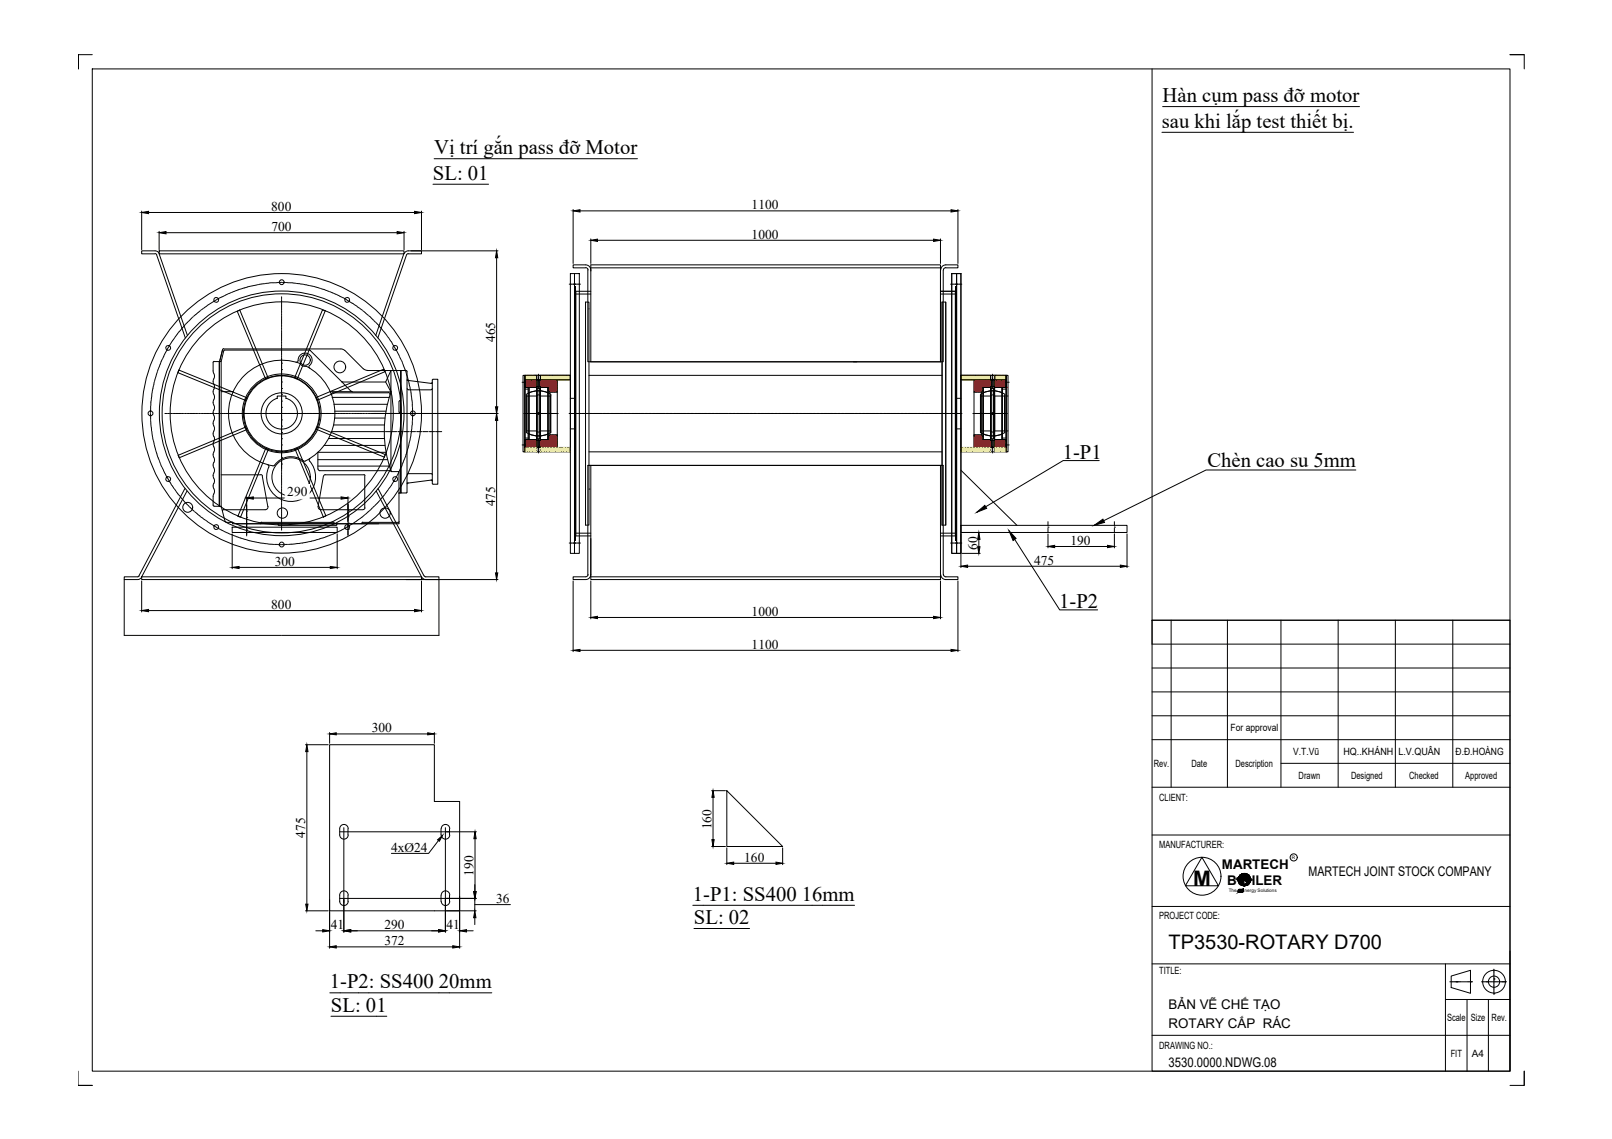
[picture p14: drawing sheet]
<svg xmlns="http://www.w3.org/2000/svg" width="297mm" height="210mm" viewBox="0 0 297 210" stroke-linecap="round" stroke-linejoin="round" font-family="sans-serif">
<defs><g id="words">
<text font-size="3.9" x="219.9" y="163.2">M</text>
<g font-size="3.8">
<text x="214.1" y="23.5">sau khi lắp test thiết bị.</text>
<text x="214.2" y="18.8">Hàn cụm pass đỡ motor</text>
<text x="80" y="28.4">Vị trí gắn pass đỡ Motor</text>
<text x="79.8" y="33.1">SL: 01</text>
<text x="195.8" y="84.5">1-P1</text>
<text x="222.5" y="86.1">Chèn cao su 5mm</text>
<text x="195.2" y="112">1-P2</text>
<text x="127.7" y="166">1-P1: SS400 16mm</text>
<text x="127.9" y="170.3">SL: 02</text>
<text x="60.8" y="182.2">1-P2: SS400 20mm</text>
<text x="61" y="186.4">SL: 01</text>
</g>
<text font-size="3.7" x="215.3" y="174.8">TP3530-ROTARY D700</text>
<g font-size="2.5">
<text x="50" y="38.9">800</text>
<text x="138.5" y="38.6">1100</text>
<text x="50" y="42.6">700</text>
<text x="138.5" y="44">1000</text>
<text x="91.3" y="63" transform="rotate(-90 91.3 63)">465</text>
<text x="52.9" y="91.5">290</text>
<text x="91.2" y="93.3" transform="rotate(-90 91.2 93.3)">475</text>
<text x="180.1" y="101.3" transform="rotate(-90 180.1 101.3)">60</text>
<text x="197.3" y="100.4">190</text>
<text x="50.6" y="104.3">300</text>
<text x="190.6" y="104.1">475</text>
<text x="50" y="112.2">800</text>
<text x="138.5" y="113.5">1000</text>
<text x="138.5" y="119.6">1100</text>
<text x="68.5" y="135">300</text>
<text x="56.2" y="154.3" transform="rotate(-90 56.2 154.3)">475</text>
<text x="131.1" y="152.8" transform="rotate(-90 131.1 152.8)">160</text>
<text x="72.1" y="157">4xØ24</text>
<text x="87.3" y="161.4" transform="rotate(-90 87.3 161.4)">190</text>
<text x="137.1" y="158.8">160</text>
<text x="225.2" y="160.1">MARTECH</text>
<text x="241.1" y="161.4">MARTECH JOINT STOCK COMPANY</text>
<text x="91.4" y="166.4">36</text>
<text x="226.1" y="163">B</text>
<text x="230.6" y="163">ILER</text>
<text x="60.9" y="171.3">41</text>
<text x="70.9" y="171.2">290</text>
<text x="82.3" y="171.3">41</text>
<text x="70.9" y="174.2">372</text>
<text x="215.3" y="185.9">BẢN VẼ CHẾ TẠO</text>
<text x="215.3" y="189.4">ROTARY CẤP RÁC</text>
<text x="215.3" y="196.6">3530.0000.NDWG.08</text>
</g>
<g font-size="1.8">
<text x="226.8" y="134.7">For approval</text>
<text x="212.6" y="141.4">Rev.</text>
<text x="219.5" y="141.4">Date</text>
<text x="227.7" y="141.4">Description</text>
<text x="238.3" y="139.1">V.T.Vũ</text>
<text x="239.3" y="143.6">Drawn</text>
<text x="247.5" y="139.1">HQ..KHÁNH</text>
<text x="248.9" y="143.6">Designed</text>
<text x="257.7" y="139.1">L.V.QUÂN</text>
<text x="259.7" y="143.6">Checked</text>
<text x="268.2" y="139.1">Đ.Đ.HOÀNG</text>
<text x="270" y="143.6">Approved</text>
<text x="213.6" y="147.7">CLIENT:</text>
<text x="213.6" y="156.3">MANUFACTURER:</text>
<text x="213.6" y="169.4">PROJECT CODE:</text>
<text x="213.6" y="179.5">TITLE:</text>
<text x="266.6" y="188.1">Scale</text>
<text x="271" y="188.1">Size</text>
<text x="274.9" y="188.1">Rev.</text>
<text x="213.6" y="193.3">DRAWING NO.:</text>
<text x="267.3" y="194.8">FIT</text>
<text x="271.2" y="194.8">A4</text>
</g>
<g font-size=".9">
<text x="238.1" y="158.3">R</text>
<text x="226.4" y="164.4">The</text>
<text x="229.3" y="164.4">nergy Solutions</text>
</g>
</g></defs>
<!-- layer: 0 -->
<g fill="none" stroke="#000" stroke-width=".18">
<path d="M14.4 10.1v2.6v-2.6h2.6M17 12.7h261.2v184.7h-261.2zM212.3 12.7v106h65.9M214.2 19.6h36.3M278.2 10.1h2.7v2.6M26.1 38.9v7.1M27.4 39.2h49M77.7 38.9v7.1M79.8 34h10.2M80 29.3h37.5M105.6 38.6v10M106.9 38.9h68.3"/>
<path d="M176.5 38.6v10M214.1 24.4h35.3M28.9 46.9l5.2 15.4M28.9 46.9l-.3-.1h-2.5v-.6h2.5a.83 .83 0 0 1 .7 .5l5.2 15.1M29.3 46.2h45.2v.6h-45.2zM29.3 42.6v3.4M30.6 42.9h42.6M74.4 46.8l-5.2 15M74.5 42.6v3.4M74.5 46.7a.83 .83 0 0 1 .7-.5h2.5v.6h-2.5l-.3 .1M74.9 46.9l-5.3 15.4M75.7 46.2h16.1"/>
<path d="M91.5 47.5v27.5M105.1 50.4h.8v51.6h-.8zM105.9 52.8h.1v46.8h-.1h.1M105.9 50.4h.9v51.6h-.9zM105.9 52.8h.1v46.8v-46.8zM106.1 54.2h2.8M107.9 48.8h-2.3v.6h2.3M107.9 48.8a.95 .95 0 0 1 1 1M107.9 49.3l.3 .2 .2 .3M108.3 49.8v16.9h.6v-16.9M108.9 50v-1.2h64.4v17.9h-64.4M108.9 53.7h-2.8v45.1h2.8"/>
<path d="M108.9 49.4h64.4M108.9 44v4.6M110.1 44.3h61.9M173.3 49.8v16.9h.5v-16.9M173.3 53.7h2.8v45.1h-2.8M173.3 54.2h2.8M173.3 44v4.6M174.3 49.4h2.2v-.6h-2.2a.95 .95 0 0 0-1 1M174.3 49.3l-.3 .2-.2 .3M175.4 50.4h.9v51.6h-.9zM176.1 52.8h.2h-.2v46.8zM176.3 50.4h.8v51.6h-.8z"/>
<path d="M176.3 52.8h-.2v46.8h.2h-.2M68.7 76.2h23.1M91.5 77.5v28.1M96.7 69.2h2.2v.8h-2.2zM96.7 71.4h2.2M99 70v1.3h.5M99 70h.5v1.3M99 71.3v9.9M99 70h-2.3v12.5h2.3M99.5 71.3v9.9M99.6 71.4h1.4v9.6h-1.4M99.6 69.2h5.5v.8h-5.5z"/>
<path d="M101 72.1v-.7l-1.5-.1v-1.3h3.2v2.3h-1.4M101 72l.3 .3v7.8l-.3 .4M102.7 72.3v8M177.1 69.2h5.4v.8h-5.4zM179.5 72.3v8M181.1 72.1v-.7l1.6-.1v-1.3h-3.2v2.3h1.3M181.1 72l-.3 .3v7.8l.3 .4M182.6 71.4h-1.5v9.6h1.5M182.7 71.3v9.9M183.2 70v1.3h-.5M183.2 70h-.5v1.3M183.2 71.3v9.9"/>
<path d="M183.2 70h2.2v12.5h-2.2M183.2 71.4h2.2M183.3 69.2h2.1v.8h-2.1zM34.1 90l-8.5 16.1M34.4 90.5l-8.3 15.9-.4 .4h-.3M42.8 97.2h19.3v.9h-19.3zM42.8 98.4v6.4M45.5 91.5v7M46.7 91.8h16.2M58.6 84.7h12.8M62.1 98.4v6.4M64.1 91.5v4.4"/>
<path d="M69.3 90.5l8.4 15.9 .5 .4h.3h2.4v-.5h-2.5l-.2-.2M69.7 90l8.4 16.1M96.7 81h2.2M99 81.2h.5v1.3h-.5M99 81.2v1.3M101.3 80.1h1.4v2.4h-3.2l.1-1.5h1.4v-.7M106.1 98.3h2.8M108.9 99.2v7.6h64.4v-.8M108.9 85.8h64.4M173.3 98.3h2.8M177.1 96.8h30.6v1.3h-30.6zM177.1 86.7l10.3 10.1"/>
<path d="M177.1 98.4v6.2M177.3 98.1h3.3M180.4 99.4v1.4M180.8 80.1h-1.3v2.4h3.2l-.1-1.5h-1.5v-.7M183.2 81.2h-.5v1.3h.5M183.2 81.2v1.3M183.2 81h2.2M187 99.4l8.3 13h7M193.1 98.4v2.6M202.6 84.9h-6.7l-14.3 8.5M205.3 98.4v2.6M207.7 98.4v6.2"/>
<path d="M249.8 86.6h-27.6l-18.8 9.4M22.9 106.8v10.3h28.9M25.3 106.3h-2.4v.5h2.4M25.6 106.1l-.2 .2M26.1 106.3h51.6v.5h-51.6zM26.1 107.1v5.7M27.4 112.5h49M44.1 104.6h16.8M74.8 106.8h17M77.7 107.1v5.7M80.9 106.8v10.3h-29M105.6 107.1v13"/>
<path d="M106.9 119.8h68.3M107.9 106.3h-2.3v.5h2.3M108.3 105.9v-20.1h.6l-.1 20.4a.95 .95 0 0 1-.9 .6M108.4 105.9l-.2 .3-.3 .1M108.9 107.1v6.9M108.9 106.3h64.4M110.1 113.8h61.9M173.3 105.9v-20.1h.5v20.1M173.3 107.1v6.9M173.3 105.9l.1 .3a.95 .95 0 0 0 .9 .6h2.2v-.5h-2.2l-.3-.1-.2-.3M176.5 107.1v13M177.3 102h3.3"/>
<path d="M178.3 104.4h28.1M194.3 100.7h9.8M212.3 114.3h65.9v83.1h-65.9zM212.3 114.3h65.9M215.8 114.3v30.8M226.2 114.3v30.8M236 114.3v30.8M246.6 114.3v30.8M257.1 114.3v30.8M267.7 114.3v30.8M56.3 137.2h4.2M56.5 138.5v28.1"/>
<path d="M60.7 135v2M62 135.3h16.8M80 135v2M212.3 136.3h65.9M212.3 131.9h65.9M212.3 127.5h65.9M212.3 123.1h65.9M62.6 152.7a.78 .78 0 0 1 .8-.8 .78 .78 0 0 1 .8 .8M62.6 152.7v1.2a.78 .78 0 0 0 .8 .7 .78 .78 0 0 0 .8-.7M62.6 153.3h25.2M63.4 152.5v19.3M64.1 152.7v1.2"/>
<path d="M80.8 154.9l-1.8 2.4h-6.9M81.3 152.7v1.2M81.3 152.7a.78 .78 0 0 1 .8-.8 .78 .78 0 0 1 .8 .8M81.3 153.9a.78 .78 0 0 0 .8 .7 .78 .78 0 0 0 .8-.7M82.1 152.5v19.3M82.8 152.7v1.2M87.5 154.6v9.7M131.1 156h2.6M131.1 145.7h2.6M131.4 146.9v7.8M133.9 145.7l10.3 10.3h-10.3zM133.9 156.3v3"/>
<path d="M135.2 159.1h7.8M144.2 156.3v3M212.3 145.1h65.9M212.3 153.9h65.9M221.5 158l3 5.2h-6.1zM236 140.7h42.2M56.3 167.9h4.2M58.2 171.5h1.3M60.7 165.8v9M62 174.5h21.4M62.6 165.6h25.2M64.1 165v1.1"/>
<path d="M64.2 165a.78 .78 0 0 0-.8-.8 .78 .78 0 0 0-.8 .8v1.1a.78 .78 0 0 0 .8 .8 .78 .78 0 0 0 .8-.8M64.6 171.5h16.2M81.3 165v1.1M81.3 165a.78 .78 0 0 1 .8-.8 .78 .78 0 0 1 .8 .8M81.3 166.1a.78 .78 0 0 0 .8 .8 .78 .78 0 0 0 .8-.8M82.8 165v1.1M86 171.5h1.2M87.5 166.7h6.6M87.5 163v1.3M87.5 165.6v2.3M87.5 169.1v1.3M87.7 167.9h-27v-30.7h19.3v10.5h4.7v27.1"/>
<path d="M127.7 166.8h29.8M127.9 171.1h10.2M212.3 167h65.9M212.3 177.6h65.9M228.2 163.9h.8l.1-.2-.2 .3-.5-.1-.2 .1zM228.2 164.1h.8l.1-.2-.2 .3-.5-.1-.2 .2zM228.2 164.3h.8l.1-.1-.2 .2-.5-.1-.2 .2zM266.3 177.6v19.8M267.4 179.9l3.6-1.1v4.2l-3.6-1zM278.2 175.3v22.1M14.4 197.4v2.6h2.6M60.8 183h29.8"/>
<path d="M61 187.3h10.3M212.3 190.8h65.9M266.3 184.2h11.9M270.3 184.2v13.2M274.3 184.2v13.2M280.9 197.4v2.6h-2.7"/>
<circle cx="39.8" cy="55.3" r=".44"/>
<circle cx="51.9" cy="52" r=".44"/>
<circle cx="64" cy="55.3" r=".44"/>
<circle cx="27.7" cy="76.2" r=".44"/>
<circle cx="31" cy="64.1" r=".44"/>
<circle cx="51.9" cy="76.2" r="25.8"/>
<circle cx="51.9" cy="76.2" r="20.6"/>
<circle cx="51.9" cy="76.2" r="22.5"/>
<circle cx="51.9" cy="76.2" r="22"/>
<circle cx="72.8" cy="64.1" r=".44"/>
<circle cx="76.1" cy="76.2" r=".44"/>
<circle cx="31" cy="88.3" r=".44"/>
<circle cx="34.6" cy="93.5" r=".91"/>
<circle cx="39.8" cy="97.1" r=".44"/>
<circle cx="64" cy="97.1" r=".44"/>
<circle cx="72.8" cy="88.3" r=".44"/>
<circle cx="51.9" cy="100.4" r=".44"/>
<circle cx="238.4" cy="158" r=".66"/>
<circle cx="221.5" cy="161.5" r="3.5"/>
<circle cx="228.4" cy="162.1" r=".11"/>
<circle cx="228.4" cy="161.8" r=".11"/>
<circle cx="228.5" cy="162.4" r=".11"/>
<circle cx="228.6" cy="162.1" r=".11"/>
<circle cx="228.6" cy="161.8" r=".11"/>
<circle cx="228.7" cy="162.6" r=".11"/>
<circle cx="228.8" cy="162.4" r=".11"/>
<circle cx="228.9" cy="161.8" r=".11"/>
<circle cx="228.9" cy="162.1" r=".11"/>
<circle cx="229.2" cy="161.8" r=".11"/>
<circle cx="229.2" cy="162.1" r=".11"/>
<circle cx="229.3" cy="162.1" r="1.12"/>
<circle cx="229.3" cy="162.6" r=".4"/>
<circle cx="229.5" cy="161.8" r=".11"/>
<circle cx="229.5" cy="162.1" r=".11"/>
<circle cx="229.7" cy="161.8" r=".11"/>
<circle cx="229.7" cy="162.1" r=".11"/>
<circle cx="230" cy="161.8" r=".11"/>
<circle cx="230" cy="162.1" r=".11"/>
<circle cx="230.3" cy="161.8" r=".11"/>
<circle cx="230.3" cy="162.1" r=".11"/>
<circle cx="275.3" cy="180.9" r="2.1"/>
<circle cx="275.3" cy="180.9" r="1.04"/>
</g>
<g fill="none" stroke="#000" stroke-width=".18">
<path d="M275.3 179.3v.2M275.3 179.6v.2M275.3 179.8v.2M275.3 178.6v.7M267.2 180.9h.2M267.5 180.9h.7M268.3 180.9h.1M268.4 180.9h.1M268.5 180.9h.1M268.5 180.9h.6M269.2 180.9h1.2M270.5 180.9h.5"/>
<path d="M271.1 180.9h.1M273 180.9h.1M273.2 180.9h.2M273.4 180.9h.2M273.7 180.9h.1M273.9 180.9h.1M273.9 180.9h.2M274.1 180.9h.1M274.2 180.9h.1M274.4 180.9h.2M274.6 180.9h.3M274.9 180.9h.2"/>
<path d="M275.2 180.9h.5M275.3 180.3h.1M275.3 180.6h.1M275.3 180.8v.2M275.3 181.1v.2M275.3 181.3v.2M275.3 182.2v.2M275.3 182.4v.2M275.3 182.7v.2M275.3 183.1h.1M275.3 180.1v.2M275.3 180.3v.2"/>
<path d="M275.3 180.6v.2M275.3 181.6v.5M275.3 182.9v.2M275.3 183.2v.1M275.7 180.9h.3M276 180.9h.2M276.3 180.9h.2M276.5 180.9h.2M276.7 180.9h.1M276.8 180.9h.1M277 180.9h.1M277 180.9h.2"/>
<path d="M277.2 180.9h.1M277.3 180.9h.3"/>
</g>
<!-- layer: 0 -->
<g fill="#000" stroke="#000" stroke-width=".18">
<path d="M26.1 39.2l1.3-.3v.5zM76.4 38.9l1.3 .3-1.3 .2zM105.6 38.9l1.3-.2v.4zM175.2 38.7l1.3 .2-1.3 .2zM29.3 42.9l1.3-.2v.4zM73.2 42.7l1.3 .2-1.3 .2zM91.5 46.2l.2 1.3h-.4zM108.9 44.3l1.2-.2v.4zM172 44.1l1.3 .2-1.3 .2zM91.3 75h.4l-.2 1.2zM91.5 76.2l.2 1.3h-.4zM45.5 91.8l1.2-.2v.4z"/>
<path d="M62.9 91.6l1.2 .2-1.2 .2zM180.4 98.1l.2 1.3h-.4zM180 94.4l1.5-1.3 .3 .6zM185.9 97.8l1.3 1.4-.5 .4zM201.6 96.8l1.6-1.1 .3 .6zM26.1 112.5l1.3-.2v.4zM42.8 104.6l1.3-.2v.4zM60.9 104.4l1.2 .2-1.2 .2zM76.4 112.3l1.3 .2-1.3 .2zM91.3 105.6h.4l-.2 1.2zM105.6 119.8l1.3-.1v.4zM108.9 113.8l1.2-.2v.4z"/>
<path d="M172 113.6l1.3 .2-1.3 .2zM175.2 119.7l1.3 .1-1.3 .3zM177.1 104.4l1.2-.3v.5zM180.2 100.8h.4l-.2 1.2zM193.1 100.7l1.2-.2v.4zM204.1 100.5l1.2 .2-1.2 .2zM206.4 104.1l1.3 .3-1.3 .2zM56.5 137.2l.3 1.3h-.5zM60.7 135.3l1.3-.3v.4zM78.8 135l1.2 .3-1.2 .1zM80.6 154.8l1-.9-.6 1.1zM87.5 153.3l.2 1.3h-.4z"/>
<path d="M131.2 154.7h.4l-.2 1.3zM131.4 145.7l.2 1.2h-.4zM133.9 159.1l1.3-.2v.4zM143 158.9l1.2 .2-1.2 .2zM56.3 166.6h.5l-.3 1.3zM59.5 171.3l1.2 .2-1.2 .2zM60.7 174.5l1.3-.2v.4zM63.4 171.5l1.2-.2v.4zM80.8 171.3l1.3 .2-1.3 .2zM83.4 174.3l1.3 .2-1.3 .2zM84.7 171.5l1.3-.2v.4zM87.3 164.3h.4l-.2 1.3z"/>
<path d="M87.5 167.9l.2 1.2h-.4zM228.2 164.4h.2zM228.6 164.2h.3zM228.6 164.4h.3zM228.8 164.1h.2zM228.8 164.3h.2zM229.1 163.9v.1z"/>
<path d="M228.3 164.3h.7zM228.3 164.3h.7zM228.3 164.3h.7zM228.3 164.3h.7zM228.3 164.3h.7zM228.3 164.3h.7z"/>
<path d="M228.2 164.1h.2zM228.2 164.1h.2z"/>
<path d="M228.2 164.1h.2zM228.2 164.1l.1 .1z"/>
<path d="M228.2 164.1h.2zM228.2 164.1h.2zM228.2 164.1h.2zM228.2 164.1h.3z"/>
<path d="M228.2 164.3h.2zM228.2 164.3h.2zM228.2 164.3h.2zM228.2 164.3h.3z"/>
<path d="M228.2 164.3h.2zM228.2 164.3l.2 .1z"/>
<path d="M228.4 164.1h.2zM228.4 164.1h.2zM228.4 164.1h.2zM228.4 164.1h.2z"/>
<path d="M228.5 164.1h.4zM228.5 164.1h.4z"/>
<path d="M228.5 164.1h.4zM228.5 164.1h.4z"/>
<path d="M228.4 164.3h.2zM228.4 164.3h.2zM228.4 164.3h.2zM228.4 164.3h.2z"/>
<path d="M228.5 164.3h.4zM228.5 164.3h.4z"/>
<path d="M228.4 164.1h.2zM228.4 164.1h.2zM228.4 164.1h.2zM228.4 164.1h.2z"/>
<path d="M228.4 164.1h.3zM228.3 164.1h.4zM228.3 164.1h.4zM228.3 164.1h.4z"/>
<path d="M228.4 164.3h.2zM228.4 164.3h.2zM228.4 164.3h.2zM228.4 164.3h.2z"/>
<path d="M228.4 164.3h.3zM228.3 164.3h.4zM228.3 164.3h.4zM228.3 164.3h.4z"/>
<path d="M228.7 164.2h.1zM228.7 164.2h.1z"/>
<path d="M228.7 164.4h.1zM228.7 164.4h.1z"/>
<path d="M228.3 164.1h.5zM228.3 164.1h.5z"/>
<path d="M228.3 164.3h.5zM228.3 164.3h.5z"/>
<path d="M228.7 164.2h.2zM228.7 164.2h.1z"/>
<path d="M228.7 164.4h.2zM228.7 164.4h.1z"/>
<path d="M228.5 164.1h.4zM228.5 164.1h.4z"/>
<path d="M228.5 164.1h.4zM228.5 164.1l.4 .1zM228.6 164.2h.3z"/>
<path d="M228.5 164.3l.4 .1zM228.5 164.3l.4 .1z"/>
<path d="M228.5 164.4h.4zM228.5 164.4h.4z"/>
<path d="M228.5 164.4h.4zM228.5 164.4h.4zM228.6 164.4h.3z"/>
<path d="M228.3 164.1h.7zM228.2 164.1h.7z"/>
<path d="M228.3 164.3h.7zM228.2 164.3h.7z"/>
<path d="M228.9 164.1h.1zM228.9 164.1h.1zM228.9 164.1h.1z"/>
<path d="M228.9 164.1h.1zM228.8 164.1h.2zM228.8 164.1h.2z"/>
<path d="M228.3 164.1h.7zM228.3 164.1h.7z"/>
<path d="M228.3 164.1h.7zM228.3 164.1h.7zM228.3 164.1h.7zM228.3 164.1h.7zM228.3 164.1h.7zM228.3 164.1h.7z"/>
<path d="M228.9 164.3h.1zM228.9 164.3h.1zM228.9 164.3h.1z"/>
<path d="M228.9 164.3h.1zM228.8 164.3h.2zM228.8 164.3h.2z"/>
<path d="M228.3 164.3h.7zM228.3 164.3h.7z"/>
</g>
<!-- layer: AM_8 -->
<g fill="#000" stroke="#000" stroke-width=".18">
<path d="M228.2 161.8h.1zM228.4 161.5h1.8zM228.5 162.1h.1zM228.5 161.8h.1zM228.7 161.9h.1zM228.7 162.2h.1zM228.8 162.5h.2zM228.9 162.4h.1zM229 161.9h.1zM229 162.2h.1zM229.3 163h.7zM229.8 161.8h.1z"/>
<path d="M229.8 162.1h.1zM230 161.9h.2zM230 162.2h.2zM230.3 161.9h.1zM230.3 162.2h.1z"/>
<path d="M228.2 161.9h.1zM228.2 161.9h.1z"/>
<path d="M228.2 162h.2zM228.2 162h.2z"/>
<path d="M228.2 162h.5zM228.2 162h.5z"/>
<path d="M228.2 162h.7zM228.2 162h.7z"/>
<path d="M228.2 162h1zM228.2 162h1z"/>
<path d="M228.2 162h.7zM228.2 162h.7z"/>
<path d="M228.2 162h.7zM228.2 162h.7z"/>
<path d="M228.2 162h.5zM228.2 162h.5z"/>
<path d="M228.2 162h.2zM228.2 162h.2z"/>
<path d="M228.2 162h.2zM228.2 162h.2z"/>
<path d="M228.2 162h.1zM228.2 162h.1z"/>
<path d="M228.2 162.1h.1zM228.2 162.1h.1z"/>
<path d="M228.2 162.1h.1zM228.2 162.1h.1z"/>
<path d="M228.2 162.1h.1zM228.2 162.1h.1z"/>
<path d="M228.2 162.1h.1zM228.2 162.1h.1z"/>
<path d="M228.2 162.2h.1zM228.2 162.2h.1z"/>
<path d="M228.2 162.2h.2zM228.2 162.2h.2z"/>
<path d="M228.2 162.2h.7zM228.2 162.2h.7z"/>
<path d="M228.2 162.2h1zM228.2 162.2h1z"/>
<path d="M228.2 162.2h1.2zM228.2 162.2h1.2z"/>
<path d="M228.2 162.2h2.2zM228.2 162.2h2.2zM228.2 162.2h2.2zM228.2 162.2h2.2z"/>
<path d="M228.2 162.3h.6zM228.2 162.3h.6z"/>
<path d="M228.2 162.3h.3zM228.2 162.3h.3z"/>
<path d="M228.2 162.3h.3zM228.2 162.3h.3z"/>
<path d="M228.2 161.8h.1zM228.2 161.8h.1z"/>
<path d="M228.2 162.3h.2zM228.2 162.3h.2z"/>
<path d="M228.2 162.4h.2zM228.2 162.4h.2z"/>
<path d="M228.2 162.4h.2zM228.2 162.4h.2z"/>
<path d="M228.2 162.4h.2zM228.2 162.4h.2zM228.2 162.4h.2zM228.2 162.4h.2z"/>
<path d="M228.2 161.8h1.5zM228.2 161.8h1.5z"/>
<path d="M228.2 161.8h1.5zM228.2 161.8h1.5z"/>
<path d="M228.2 161.8h.7zM228.2 161.8h.7z"/>
<path d="M228.2 161.8h.7zM228.2 161.8h.7z"/>
<path d="M228.2 161.8h.4zM228.2 161.8h.4z"/>
<path d="M228.2 161.8h.2zM228.2 161.8h.2z"/>
<path d="M228.2 161.8h.2zM228.2 161.8h.2z"/>
<path d="M228.2 162.5h.3zM228.2 162.5h.3z"/>
<path d="M228.2 162.5h.3zM228.2 162.5h.3z"/>
<path d="M228.2 162.5h.6zM228.2 162.5h.6z"/>
<path d="M228.2 162.6h.5zM228.2 162.6h.5zM228.2 162.6h.5zM228.2 162.6h.5z"/>
<path d="M228.2 162.6h.5zM228.2 162.6h.5z"/>
<path d="M228.2 161.8h.1zM228.2 161.8h.1z"/>
<path d="M228.2 161.8h.1zM228.2 161.8h.1z"/>
<path d="M228.2 161.8l.1 .1zM228.2 161.8l.1 .1z"/>
<path d="M228.2 161.9h.1zM228.2 161.9h.1z"/>
<path d="M228.2 162.1h.1zM228.2 162.1h.1z"/>
<path d="M228.2 162.1h.1zM228.2 162.1h.1zM228.2 162.1h.1zM228.2 162.1h.1z"/>
<path d="M228.2 162.1l.1 .1zM228.2 162.1l.1 .1z"/>
<path d="M228.3 162.6h.3zM228.3 162.6h.3z"/>
<path d="M228.3 162.6h.3zM228.3 162.6h.3zM228.3 162.6h.3zM228.3 162.6h.3z"/>
<path d="M228.2 161.9h.1zM228.2 161.9h.1z"/>
<path d="M228.2 161.9l.1 .1zM228.2 161.9l.1 .1z"/>
<path d="M228.2 162h.1zM228.2 162h.2z"/>
<path d="M228.2 162h.1zM228.2 162l.1 .1z"/>
<path d="M228.2 162.2h.1zM228.2 162.2h.1z"/>
<path d="M228.2 162.2h.1zM228.2 162.2h.1z"/>
<path d="M228.3 162.7h.3zM228.3 162.7h.3z"/>
<path d="M228.4 161.8h.2zM228.4 161.8h.2z"/>
<path d="M228.2 161.8h.2zM228.2 161.8h.1z"/>
<path d="M228.2 162h.2zM228.2 162h.2z"/>
<path d="M228.2 162h.2zM228.2 162h.2z"/>
<path d="M228.2 162.2h.2zM228.2 162.2h.2z"/>
<path d="M228.4 162.2h.5zM228.4 162.2h.5z"/>
<path d="M228.4 162.8h.3zM228.4 162.8h.3z"/>
<path d="M228.4 162.8h.3zM228.4 162.8h.3z"/>
<path d="M228.4 161.8h.2zM228.4 161.8h.2z"/>
<path d="M228.4 161.8h.2zM228.4 161.8h.2z"/>
<path d="M228.4 162h.2zM228.4 162h.2z"/>
<path d="M228.4 162h.2zM228.4 162h.2z"/>
<path d="M228.4 162h.2zM228.4 162h.2z"/>
<path d="M228.4 162h.2zM228.4 162h.2z"/>
<path d="M228.4 162h.2zM228.4 162h.2z"/>
<path d="M228.4 162h.2zM228.4 162h.2z"/>
<path d="M228.4 162.2h.2zM228.4 162.2h.2z"/>
<path d="M228.4 162.2h.2zM228.4 162.2h.2z"/>
<path d="M228.2 162.3h.2zM228.2 162.3h.3z"/>
<path d="M228.2 162.3h.2zM228.2 162.3h.2zM228.2 162.3h.2zM228.2 162.3h.2z"/>
<path d="M228.2 162.3l.2 .1zM228.2 162.3l.2 .1z"/>
<path d="M228.2 162.4h.2zM228.2 162.4h.2z"/>
<path d="M228.2 162.4l.2 .1zM228.2 162.4l.2 .1z"/>
<path d="M228.2 162.5h.3zM228.2 162.5h.3z"/>
<path d="M228.5 161.8h.1zM228.5 161.8h.1z"/>
<path d="M228.5 161.8h.1zM228.5 161.8h.1z"/>
<path d="M228.5 161.8h.1zM228.5 161.8h.1z"/>
<path d="M228.5 161.9h.1zM228.5 161.9h.1z"/>
<path d="M228.5 161.9h.1zM228.5 161.9h.1z"/>
<path d="M228.5 161.9h.1zM228.5 161.9h.1z"/>
<path d="M228.5 162h.1zM228.5 162h.1z"/>
<path d="M228.5 162.1h.1zM228.5 162.1h.1z"/>
<path d="M228.5 162.2h.1zM228.5 162.2h.1z"/>
<path d="M228.5 162.2h.1zM228.5 162.2h.1z"/>
<path d="M228.2 162.3h.3zM228.2 162.3h.3z"/>
<path d="M228.2 162.5h.3zM228.2 162.5h.3z"/>
<path d="M228.2 162.5h.3zM228.2 162.5h.3z"/>
<path d="M228.5 162.3h.3zM228.5 162.3h.3z"/>
<path d="M228.5 162.3h.3zM228.5 162.3h.3z"/>
<path d="M228.5 162.5h.3zM228.5 162.5h.3z"/>
<path d="M228.4 161.8h.2zM228.4 161.8h.2z"/>
<path d="M228.4 161.8h.2zM228.4 161.8h.2z"/>
<path d="M228.5 161.9h.1zM228.5 161.9h.1z"/>
<path d="M228.5 161.9h.1zM228.4 161.9h.2z"/>
<path d="M228.4 161.9l.2 .1zM228.4 161.9l.2 .1z"/>
<path d="M228.4 162h.2zM228.4 162h.2z"/>
<path d="M228.4 162h.2zM228.4 162h.2z"/>
<path d="M228.5 162l.1 .1zM228.5 162l.1 .1z"/>
<path d="M228.5 162.2h.1zM228.5 162.2h.1z"/>
<path d="M228.5 162.2h.1zM228.5 162.2h.1z"/>
<path d="M228.5 162.2h.1zM228.4 162.2h.2z"/>
<path d="M228.6 162.3h.1zM228.6 162.3h.1zM228.6 162.3h.1zM228.6 162.3h.1z"/>
<path d="M228.6 162.5h.1zM228.6 162.5h.1z"/>
<path d="M228.6 162.5h.1zM228.6 162.5h.1z"/>
<path d="M228.6 162.5h.1zM228.6 162.5h.1z"/>
<path d="M228.6 161.8h.3zM228.6 161.8h.3z"/>
<path d="M228.4 161.8h.2zM228.4 161.8h.2z"/>
<path d="M228.4 162h.3zM228.4 162h.3z"/>
<path d="M228.4 162h.2zM228.4 162h.2zM228.2 162h.4zM228.2 162h.5z"/>
<path d="M228.4 162.2h.2zM228.4 162.2h.2z"/>
<path d="M228.4 162.2h.3zM228.4 162.2h.3z"/>
<path d="M228.3 162.6h.3zM228.3 162.6h.3z"/>
<path d="M228.3 162.6l.3 .1zM228.3 162.6l.3 .1z"/>
<path d="M228.3 162.7h.3zM228.3 162.7h.3z"/>
<path d="M228.3 162.7h.3zM228.3 162.7h.3z"/>
<path d="M228.3 162.7h.4zM228.3 162.7h.4zM228.4 162.7h.3zM228.4 162.7h.3z"/>
<path d="M228.7 161.8h.2zM228.7 161.8h.2z"/>
<path d="M228.7 161.8h.2zM228.7 161.8h.2z"/>
<path d="M228.7 161.8h.2zM228.7 161.8h.2z"/>
<path d="M228.7 162h.2zM228.7 162h.2z"/>
<path d="M228.7 162h.2zM228.7 162h.2z"/>
<path d="M228.7 162h.2zM228.7 162h.2z"/>
<path d="M228.7 162h.2zM228.7 162h.2z"/>
<path d="M228.7 162h.2zM228.7 162h.2z"/>
<path d="M228.7 162.2h.2zM228.7 162.2h.2z"/>
<path d="M228.7 162.2h.2zM228.7 162.2h.2z"/>
<path d="M228.6 162.4l.1 .1zM228.6 162.4l.1 .1z"/>
<path d="M228.2 162.6h.5zM228.2 162.6h.5z"/>
<path d="M228.2 162.6h.5zM228.2 162.6h.4z"/>
<path d="M228.4 162.7l.3 .1zM228.4 162.7l.3 .1z"/>
<path d="M228.7 161.8h.1zM228.7 161.8h.1z"/>
<path d="M228.7 161.8h.1zM228.7 161.8h.1z"/>
<path d="M228.7 161.8h.1zM228.7 161.8h.1z"/>
<path d="M228.7 161.9h.1zM228.7 161.9h.1z"/>
<path d="M228.7 161.9h.1zM228.7 161.9h.1z"/>
<path d="M228.7 161.9h.1zM228.7 161.9h.1z"/>
<path d="M228.7 162h.1zM228.7 162h.1z"/>
<path d="M228.7 162.1h.1zM228.7 162.1h.1z"/>
<path d="M228.7 162.2h.1zM228.7 162.2h.1z"/>
<path d="M228.7 162.2h.1zM228.7 162.2h.1z"/>
<path d="M228.7 162.2h.1zM228.7 162.2h.1z"/>
<path d="M228.5 162.3h.2zM228.5 162.3h.2zM228.5 162.3h.2zM228.5 162.3h.3z"/>
<path d="M228.5 162.3h.2zM228.5 162.3h.2zM228.6 162.3h.1zM228.6 162.3h.1z"/>
<path d="M228.6 162.3h.1zM228.6 162.3h.1z"/>
<path d="M228.6 162.5h.1zM228.6 162.5h.1z"/>
<path d="M228.6 162.5h.1zM228.5 162.5h.2z"/>
<path d="M228.5 162.5h.2zM228.5 162.5h.2z"/>
<path d="M228.4 162.8h.3zM228.4 162.8h.3z"/>
<path d="M228.8 162.3h.3zM228.8 162.3h.3z"/>
<path d="M228.5 162.3h.3zM228.5 162.3h.3z"/>
<path d="M228.5 162.5h.3zM228.5 162.5h.3z"/>
<path d="M228.5 162.5h.3zM228.5 162.5h.3z"/>
<path d="M228.8 162.6h.1zM228.8 162.6h.1zM228.8 162.6h.1zM228.8 162.6h.1z"/>
<path d="M228.8 162.8h.2zM228.8 162.8h.2z"/>
<path d="M228.8 162.1v.1zM228.8 162.1v.1z"/>
<path d="M228.8 162.3h.3zM228.8 162.3h.3z"/>
<path d="M228.8 162.3h.3zM228.8 162.3h.3z"/>
<path d="M228.8 162.5h.1zM228.8 162.5h.1z"/>
<path d="M228.8 162.6h.1zM228.8 162.6h.1z"/>
<path d="M228.8 162.7h.2zM228.8 162.7h.2zM228.8 162.7h.2zM228.8 162.7h.2z"/>
<path d="M228.7 161.8h.1zM228.7 161.8h.1z"/>
<path d="M228.7 161.8h.1zM228.7 161.8h.1z"/>
<path d="M228.7 161.9h.2zM228.7 161.9h.2z"/>
<path d="M228.7 162h.1zM228.7 162h.2z"/>
<path d="M228.7 162l.1 .1zM228.7 162l.1 .1z"/>
<path d="M228.7 162.1h.1zM228.7 162.1h.1z"/>
<path d="M228.7 162.2h.2zM228.7 162.2h.2z"/>
<path d="M228.8 162.3h.3zM228.8 162.3h.3z"/>
<path d="M228.8 162.3h.3zM228.8 162.3h.3z"/>
<path d="M228.8 162.5h.2zM228.8 162.5h.2z"/>
<path d="M228.7 161.8h.2zM228.7 161.8h.1z"/>
<path d="M228.7 161.9l.2 .1zM228.7 161.9l.2 .1z"/>
<path d="M228.7 162h.2zM228.7 162h.2z"/>
<path d="M228.7 162h.2zM228.7 162h.2z"/>
<path d="M228.7 162.2h.2zM228.7 162.2h.2z"/>
<path d="M228.9 162.3h.1zM228.9 162.3h.1z"/>
<path d="M228.9 162.4h.1zM228.9 162.4h.1z"/>
<path d="M228.9 161.8h.8zM228.9 161.8h.8z"/>
<path d="M228.9 161.8h.3zM228.9 161.8h.3z"/>
<path d="M228.6 161.8h.3zM228.6 161.8h.3z"/>
<path d="M228.9 161.8h.2zM228.9 161.8h.2z"/>
<path d="M228.9 162h.2zM228.9 162h.2z"/>
<path d="M228.7 162h.2zM228.7 162h.2z"/>
<path d="M228.9 162h.5zM228.9 162h.5z"/>
<path d="M228.9 162h1.5zM228.9 162h1.5z"/>
<path d="M228.9 162h.3zM228.9 162h.3z"/>
<path d="M228.9 162h.3zM228.9 162h.3z"/>
<path d="M228.9 162.2h.2zM228.9 162.2h.2z"/>
<path d="M228.7 162.2h.2zM228.7 162.2h.2z"/>
<path d="M228.8 162.5h.1zM228.8 162.5h.1zM228.8 162.5h.1zM228.8 162.5h.1z"/>
<path d="M228.8 162.5h.1zM228.8 162.5h.1z"/>
<path d="M228.2 162.5l.7 .1zM228.2 162.5l.7 .1zM228.2 162.6h.7zM228.2 162.6h.7z"/>
<path d="M228.7 162.6h.2zM228.7 162.6h.2z"/>
<path d="M228.8 162.6h.1zM228.8 162.6h.1z"/>
<path d="M228.8 162.6h.1zM228.8 162.6h.1z"/>
<path d="M228.8 162.6h.1zM228.8 162.6h.1zM228.8 162.6h.1zM228.8 162.6h.1z"/>
<path d="M228.8 162.6h.1zM228.8 162.6h.1z"/>
<path d="M228.8 162.6l.1 .1zM228.8 162.6l.1 .1z"/>
<path d="M228.8 162.7h.1zM228.8 162.7h.1z"/>
<path d="M229 161.8h.1zM229 161.8h.1z"/>
<path d="M229 161.8h.1zM229 161.8h.1z"/>
<path d="M229 161.8h.1zM229 161.8h.1z"/>
<path d="M229 161.8h.1zM229 161.8h.1z"/>
<path d="M229 161.9h.1zM229 161.9h.1z"/>
<path d="M229 161.9h.1zM229 161.9h.1z"/>
<path d="M229 161.9h.1zM229 161.9h.1z"/>
<path d="M229 162h.1zM229 162h.1z"/>
<path d="M229 162h.1zM229 162h.1z"/>
<path d="M229 162h.1zM229 162h.1z"/>
<path d="M229 162.2h.1zM229 162.2h.1z"/>
<path d="M229 162.2h.1zM229 162.2h.1z"/>
<path d="M229 162.2h.1zM229 162.2h.1z"/>
<path d="M229 162.2h.1zM229 162.2h.1z"/>
<path d="M228.9 162.4h.1zM228.9 162.4h.1z"/>
<path d="M228.9 162.4l.1 .1zM228.9 162.4l.1 .1z"/>
<path d="M228.8 162.7h.2zM228.8 162.7h.2z"/>
<path d="M228.8 162.7l.2 .1zM228.8 162.7l.2 .1z"/>
<path d="M228.8 162.8h.2zM228.7 162.8h.3z"/>
<path d="M228.4 162.8h.6zM228.4 162.8h.6z"/>
<path d="M228.9 162.3l.1 .1zM228.9 162.3l.1 .1z"/>
<path d="M228.4 162.8h.6zM228.4 162.8h.6z"/>
<path d="M228.4 162.8l.6 .1zM228.4 162.8l.6 .1z"/>
<path d="M228.5 162.9h.6zM228.5 162.9h.6z"/>
<path d="M228.8 162.3h.3zM228.8 162.3h.3z"/>
<path d="M228.8 162.3h.3zM228.8 162.3h.2z"/>
<path d="M229 161.8h.1zM229 161.8h.1z"/>
<path d="M229 161.8h.1zM229 161.8h.1z"/>
<path d="M229 161.9h.1zM229 161.9h.1z"/>
<path d="M229 162h.1zM229 162h.1z"/>
<path d="M229 162l.1 .1zM229 162l.1 .1z"/>
<path d="M229 162.1h.1zM229 162.1h.1z"/>
<path d="M229 162.1l.1 .1zM229 162.1l.1 .1z"/>
<path d="M229 162.2h.1zM229 162.2h.1z"/>
<path d="M228.8 162.3h.3zM228.8 162.3h.3z"/>
<path d="M228.8 162.3h.3zM228.8 162.3h.3z"/>
<path d="M228.5 162.9h.6zM228.5 162.9h.6z"/>
<path d="M228.5 162.9h.6zM228.5 162.9h.6z"/>
<path d="M228.5 162.9h.7zM228.5 162.9h.7z"/>
<path d="M228.9 161.8h.2zM228.9 161.8h.3z"/>
<path d="M228.9 161.8h.2zM228.9 161.8h.2z"/>
<path d="M229 161.9h.1zM229 161.9h.1z"/>
<path d="M229 161.9l.1 .1zM229 161.9l.1 .1z"/>
<path d="M229 162h.1zM228.9 162h.2z"/>
<path d="M228.9 162h.2zM228.9 162h.3z"/>
<path d="M228.9 162h.2zM228.9 162h.2z"/>
<path d="M229 162.2h.1zM228.9 162.2h.2z"/>
<path d="M228.2 162.3h.9zM228.2 162.3h.9z"/>
<path d="M229.2 161.8h.5zM229.2 161.8h.5z"/>
<path d="M229.2 161.8h.5zM229.2 161.8h.5z"/>
<path d="M229.2 161.8h.2zM229.2 161.8h.2z"/>
<path d="M229.2 161.8h.2zM229.2 161.8h.2z"/>
<path d="M229.2 161.8h.2zM229.2 161.8h.2z"/>
<path d="M229.2 162h.2zM229.2 162h.2z"/>
<path d="M229.2 162h.2zM229.2 162h.2z"/>
<path d="M228.9 162h.3zM228.9 162h.3z"/>
<path d="M229.2 162h1.2zM229.2 162h1.2z"/>
<path d="M229.2 162h.8zM229.2 162h.8z"/>
<path d="M229.2 162h.2zM229.2 162h.2z"/>
<path d="M229.2 162h.2zM229.2 162h.2z"/>
<path d="M229.2 162h.2zM229.2 162h.2z"/>
<path d="M229.2 162.2h.2zM229.2 162.2h.2z"/>
<path d="M228.9 162.2h.3zM228.9 162.2h.3z"/>
<path d="M229.2 162.2h.2zM229.2 162.2h.2z"/>
<path d="M228.2 162.2h1zM228.2 162.2h1.1z"/>
<path d="M228.2 162.2h1zM228.2 162.2l.9 .1z"/>
<path d="M228.5 162.9l.7 .1zM228.5 162.9l.7 .1z"/>
<path d="M229.2 163.2h.2zM229.2 163.2h.2z"/>
<path d="M229.2 161.8h.2zM229.2 161.8h.2z"/>
<path d="M229.2 161.8h.2zM229.2 161.8h.2z"/>
<path d="M229.2 161.8h.2zM229.2 161.8h.2z"/>
<path d="M229.2 161.8h.2zM229.2 161.8h.2z"/>
<path d="M229.2 161.9h.2zM229.2 161.9h.2z"/>
<path d="M229.2 161.9h.2zM229.2 161.9h.2z"/>
<path d="M229.2 162h.2zM229.2 162h.2z"/>
<path d="M229.2 162h.2zM229.2 162h.2z"/>
<path d="M229.2 162h.2zM229.2 162h.2z"/>
<path d="M229.2 162h.2zM229.2 162h.2z"/>
<path d="M229.2 162.2h.2zM229.2 162.2h.2z"/>
<path d="M229.2 162.2h.2zM229.2 162.2h.2z"/>
<path d="M229.2 161h.2zM229.2 161h.2zM229.2 161h.2z"/>
<path d="M228.2 162.2h1.1zM228.2 162.2h1.1zM228.2 162.2h1.1zM228.2 162.2h1.1z"/>
<path d="M228.6 163h.7zM228.6 163h.7z"/>
<path d="M228.6 163h.7zM228.6 163h.7z"/>
<path d="M229.3 161.8v.1zM229.3 161.8v.1z"/>
<path d="M229.3 161.9h.1zM229.2 161.9h.2z"/>
<path d="M229.3 162.1v.1zM229.3 162.1v.1z"/>
<path d="M229.3 162.2h.1zM229.2 162.2h.2z"/>
<path d="M229.2 161h.3zM229.1 161h.4zM229.1 161h.4zM229.1 161h.4z"/>
<path d="M229.2 161.8h.2zM229.2 161.8h.1z"/>
<path d="M229.2 161.9l.2 .1zM229.2 161.9l.2 .1z"/>
<path d="M229.2 162h.2zM229.2 162h.2z"/>
<path d="M229.2 162h.2zM229.2 162l.1 .1z"/>
<path d="M229.2 162.2h.2zM229.2 162.2h.2z"/>
<path d="M229.2 162.2h.2zM229.2 162.2h.2z"/>
<path d="M229.4 161.8h.3zM229.4 161.8h.3z"/>
<path d="M229.2 161.8h.2zM229.2 161.8h.2z"/>
<path d="M229.4 162h.6zM229.4 162h.6z"/>
<path d="M229.4 162h.8zM229.4 162h.8z"/>
<path d="M229.4 162h1zM229.4 162h1z"/>
<path d="M229.4 162h.6zM229.4 162h.6z"/>
<path d="M229.4 162h.3zM229.4 162h.3z"/>
<path d="M229.4 162h.3zM229.4 162h.3zM229.4 162h.3zM229.4 162h.3z"/>
<path d="M229.2 162h.2zM229.2 162h.2z"/>
<path d="M229.4 162.2h.3zM229.4 162.2h.3z"/>
<path d="M229.4 162.2h.8zM229.4 162.2h.8z"/>
<path d="M229.4 162.2h1zM229.4 162.2h1z"/>
<path d="M229.5 161.8h.2zM229.5 161.8h.2z"/>
<path d="M229.5 161.8h.1zM229.5 161.8h.1z"/>
<path d="M229.5 161.8h.1zM229.5 161.8h.1z"/>
<path d="M229.5 161.9h.1zM229.5 161.9h.1z"/>
<path d="M229.5 162h.2zM229.5 162h.2z"/>
<path d="M229.5 162h.2zM229.5 162h.2z"/>
<path d="M229.5 162h.1zM229.5 162h.1z"/>
<path d="M229.5 162.2h.1zM229.5 162.2h.1z"/>
<path d="M229.5 162.2h.2zM229.5 162.2h.2z"/>
<path d="M229.1 161h.5zM229 161h.6zM229 161h.6zM229 161h.6z"/>
<path d="M229.5 161.8h.1zM229.5 161.8h.1z"/>
<path d="M229.5 161.8h.1zM229.5 161.8h.1z"/>
<path d="M229.5 161.9h.1zM229.5 161.9h.1z"/>
<path d="M229.5 161.9h.1zM229.5 161.9h.1z"/>
<path d="M229.5 162h.1zM229.5 162h.1z"/>
<path d="M229.5 162.2h.1zM229.5 162.2h.1z"/>
<path d="M229.5 162.2h.1zM229.5 162.2h.1z"/>
<path d="M229.1 163.2h.4zM229.1 163.2h.3zM229.2 163.2h.2z"/>
<path d="M229 161l.7 .1zM228.8 161.1h.9zM228.8 161.1h.9zM228.8 161.1h.9z"/>
<path d="M229.5 161.9h.1zM229.5 161.9h.1z"/>
<path d="M229.5 162.1l.1 .1zM229.5 162.1l.1 .1z"/>
<path d="M229.6 162.8h.6zM229.6 162.8h.6z"/>
<path d="M229 163.2h.6zM229 163.2h.5zM229.1 163.2h.4zM229.1 163.2h.4z"/>
<path d="M229.5 161.8h.1zM229.5 161.8h.2z"/>
<path d="M229.5 161.8h.1zM229.5 161.8h.1z"/>
<path d="M229.5 161.8h.1zM229.5 161.8h.1z"/>
<path d="M229.5 161.9h.1zM229.5 161.9h.1z"/>
<path d="M229.5 161.9h.1zM229.5 161.9h.1z"/>
<path d="M229.5 161.9l.2 .1zM229.5 161.9l.2 .1z"/>
<path d="M229.5 162h.1zM229.5 162h.2z"/>
<path d="M229.5 162h.1zM229.5 162h.1z"/>
<path d="M229.5 162h.1zM229.5 162l.1 .1z"/>
<path d="M229.5 162.2h.1zM229.5 162.2h.1z"/>
<path d="M229.5 162.2h.1zM229.5 162.2h.1z"/>
<path d="M229.7 161.8h.7zM229.7 161.8h.7z"/>
<path d="M229.7 161.8h.3zM229.7 161.8h.3z"/>
<path d="M229.4 161.8h.3zM229.4 161.8h.3z"/>
<path d="M229.5 162h.2zM229.4 162h.3z"/>
<path d="M229.4 162h.3zM229.4 162h.3z"/>
<path d="M229.5 162.2h.2zM229.5 162.2h.2z"/>
<path d="M229.5 162.2h.2zM229.4 162.2h.3z"/>
<path d="M229.7 162.2h.5zM229.7 162.2h.5z"/>
<path d="M229.7 162.6h.6zM229.7 162.6h.6z"/>
<path d="M228.8 161.1h1zM228.8 161.1h1zM228.8 161.1h1zM228.8 161.1h1z"/>
<path d="M229.7 161.8h.2zM229.7 161.8h.2z"/>
<path d="M229.7 161.8h.2zM229.7 161.8h.2z"/>
<path d="M229.7 161.8h.2zM229.7 161.8h.2z"/>
<path d="M229.7 162h.2zM229.7 162h.2z"/>
<path d="M229.7 162h.2zM229.7 162h.2z"/>
<path d="M229.4 162h.3zM229.4 162h.3z"/>
<path d="M229.7 162h.2zM229.7 162h.2z"/>
<path d="M229.7 162h.2zM229.7 162h.2z"/>
<path d="M229.7 162h.2zM229.7 162h.2z"/>
<path d="M229.7 162.2h.2zM229.7 162.2h.2z"/>
<path d="M229.7 162.2h.2zM229.7 162.2h.2z"/>
<path d="M229.7 162.2h.2zM229.7 162.2h.2z"/>
<path d="M228.8 163.2h.9zM228.8 163.2h.8zM229 163.2h.6zM229 163.2h.6z"/>
<path d="M229.8 161.8h.1zM229.8 161.8h.1z"/>
<path d="M229.8 161.8h.1zM229.8 161.8h.1z"/>
<path d="M229.8 161.8h.1zM229.8 161.8h.1z"/>
<path d="M229.8 161.9h.1zM229.8 161.9h.1z"/>
<path d="M229.8 161.9h.1zM229.8 161.9h.1z"/>
<path d="M229.8 161.9h.1zM229.8 161.9h.1z"/>
<path d="M229.8 161.9h.1zM229.8 161.9h.1z"/>
<path d="M229.8 162h.1zM229.8 162h.1z"/>
<path d="M229.8 162h.1zM229.8 162h.1z"/>
<path d="M229.8 162.1h.1zM229.8 162.1h.1z"/>
<path d="M229.8 162.2h.1zM229.8 162.2h.1z"/>
<path d="M229.8 162.2h.1zM229.8 162.2h.1z"/>
<path d="M229.8 162.2h.1zM229.8 162.2h.1z"/>
<path d="M228.8 161.1l1.1 .1zM228.7 161.2h1.2zM228.7 161.2h1.2zM228.7 161.2h1.2z"/>
<path d="M228.8 163.1h1zM228.8 163.1l.9 .1zM228.8 163.2h.9zM228.8 163.2h.9z"/>
<path d="M229.8 161.9h.1zM229.8 161.9h.1z"/>
<path d="M228.7 161.2h1.3zM228.7 161.2h1.3h-1.4zM228.6 161.2h1.4zM228.6 161.2h1.4z"/>
<path d="M229.8 161.8h.1zM229.8 161.8h.1z"/>
<path d="M229.8 161.9h.1zM229.7 161.9h.2z"/>
<path d="M229.7 161.9l.2 .1zM229.7 161.9l.2 .1z"/>
<path d="M229.8 162l.1 .1zM229.8 162l.1 .1z"/>
<path d="M229.8 162.2h.1zM229.8 162.2h.1z"/>
<path d="M229.8 162.2h.1zM229.8 162.2h.1z"/>
<path d="M229.8 162.2h.1zM229.7 162.2h.2z"/>
<path d="M228.7 163l1.2 .1zM228.7 163l1.2 .1z"/>
<path d="M228.7 163.1h1.2zM228.7 163.1h1.1zM228.8 163.1h1zM228.8 163.1h1z"/>
<path d="M229.7 161.8h.2zM229.7 161.8h.2z"/>
<path d="M229.7 162h.2zM229.7 162h.3z"/>
<path d="M229.7 162h.2zM229.7 162h.2z"/>
<path d="M229.7 162.2h.3zM229.7 162.2h.3z"/>
<path d="M228.6 161.2l1.5 .1zM228.6 161.2l1.5 .1h-1.6zM228.5 161.3h1.6zM228.5 161.3h1.6z"/>
<path d="M230 161.8h.4zM230 161.8h.4z"/>
<path d="M230 161.8h.4zM230 161.8h.4z"/>
<path d="M230 161.8h.2zM230 161.8h.2z"/>
<path d="M229.7 161.8h.3zM229.7 161.8h.2z"/>
<path d="M230 161.8h.2zM230 161.8h.2z"/>
<path d="M230 161.8h.2zM230 161.8h.2z"/>
<path d="M230 162h.2zM230 162h.2z"/>
<path d="M230 162h.2zM230 162h.2z"/>
<path d="M229.7 162h.3zM229.7 162h.3z"/>
<path d="M230 162h.4zM230 162h.4z"/>
<path d="M229.7 162h.3zM229.7 162h.3z"/>
<path d="M230 162h.4zM230 162h.4z"/>
<path d="M230 162h.2zM230 162h.2z"/>
<path d="M230 162h.2zM230 162h.2z"/>
<path d="M230 162h.2zM230 162h.2z"/>
<path d="M230 162.2h.2zM230 162.2h.2z"/>
<path d="M230 162.2h.2zM230 162.2h.2z"/>
<path d="M229.4 163h.6zM229.3 163h.7zM229.3 163h.7z"/>
<path d="M228.6 163h1.4zM228.6 163h1.3z"/>
<path d="M230 161.8h.2zM230 161.8h.2z"/>
<path d="M230 161.8h.2zM230 161.8h.2z"/>
<path d="M230 161.8h.2zM230 161.8h.2z"/>
<path d="M230 161.9h.2zM230 161.9h.2z"/>
<path d="M230 161.9h.2zM230 161.9h.2z"/>
<path d="M230 161.9h.2zM230 161.9h.2z"/>
<path d="M230 162h.2zM230 162h.2z"/>
<path d="M230 162h.2zM230 162h.2z"/>
<path d="M230 162.1h.2zM230 162.1h.2z"/>
<path d="M230 162.2h.2zM230 162.2h.2z"/>
<path d="M230 162.2h.2zM230 162.2h.2z"/>
<path d="M230 162.2h.2zM230 162.2h.2z"/>
<path d="M229.5 162.9l.5 .1zM229.5 162.9l.5 .1z"/>
<path d="M229.4 163h.6zM229.4 163h.6z"/>
<path d="M228.5 161.3l1.7 .1zM228.5 161.3l1.7 .1h-1.8zM228.4 161.4h1.8zM228.4 161.4h1.8z"/>
<path d="M229.6 162.9h.5zM229.5 162.9h.6z"/>
<path d="M229.5 162.9h.6zM229.5 162.9h.5z"/>
<path d="M230.1 161.9h.1zM230.1 161.9h.1z"/>
<path d="M230.1 162.1l.1 .1zM230.1 162.1l.1 .1z"/>
<path d="M229.6 162.9h.5zM229.6 162.9h.5z"/>
<path d="M228.4 161.4l1.8 .1zM228.4 161.4l1.8 .1h-1.8zM228.3 161.5h1.9z"/>
<path d="M230 161.8h.2zM230 161.8h.2z"/>
<path d="M230 161.8h.2zM230 161.8h.2z"/>
<path d="M230 161.8h.2zM230 161.8h.2z"/>
<path d="M230 162h.2zM230 162h.2z"/>
<path d="M230 162l.2 .1zM230 162l.2 .1z"/>
<path d="M230 162.1h.2zM230 162.1h.2z"/>
<path d="M230 162.2h.2zM230 162.2h.2z"/>
<path d="M229.6 162.8h.6zM229.6 162.8l.5 .1z"/>
<path d="M230 161.8h.2zM230 161.8h.2z"/>
<path d="M230 161.8h.2zM230 161.8h.2z"/>
<path d="M230 161.9h.2zM230 161.9h.2z"/>
<path d="M230 161.9l.2 .1zM230 161.9l.2 .1z"/>
<path d="M230 162h.2zM230 162h.2z"/>
<path d="M230 162h.2zM230 162h.2z"/>
<path d="M230 162.2h.2zM230 162.2h.2z"/>
<path d="M229.6 162.8h.6zM229.6 162.8h.6z"/>
<path d="M228.3 161.5l2 .1zM228.3 161.5l2 .1h-2zM228.3 161.6h2zM228.3 161.6h2z"/>
<path d="M230.2 161.8h.2zM230.2 161.8h.2z"/>
<path d="M230.2 161.8h.2zM230.2 161.8h.2z"/>
<path d="M230 162h.2zM230 162h.2z"/>
<path d="M230.2 162h.2zM230.2 162h.2z"/>
<path d="M230.2 162h.2zM230.2 162h.2z"/>
<path d="M230.2 162h.2zM230.2 162h.2z"/>
<path d="M230 162.2h.2zM230 162.2h.2z"/>
<path d="M230.2 162.2h.2zM230.2 162.2h.2z"/>
<path d="M229.7 162.7h.5zM229.6 162.7h.6z"/>
<path d="M229.6 162.7h.6zM229.6 162.7l.6 .1z"/>
<path d="M228.3 161.6l2 .1zM228.3 161.6l2 .1h-2.1zM228.2 161.7h2.1zM228.2 161.7h2.1z"/>
<path d="M230.3 161.9h.1zM230.3 161.9h.1z"/>
<path d="M230.3 162h.1zM230.3 162h.1z"/>
<path d="M229.7 162.6h.6zM229.7 162.6h.6z"/>
<path d="M229.7 162.6h.6zM229.7 162.6l.5 .1z"/>
<path d="M228.2 161.7l2.2 .1zM228.2 161.7l2.2 .1z"/>
<path d="M229.7 162.5l.6 .1zM229.7 162.5l.6 .1z"/>
<path d="M229.7 162.6h.6zM229.7 162.6h.6z"/>
<path d="M230.2 161.8h.2zM230.2 161.8h.2z"/>
<path d="M229.6 162.3l.8 .1zM229.6 162.3l.8 .1z"/>
<path d="M229.6 162.4h.8zM229.6 162.4h.8z"/>
<path d="M229.6 162.4l.8 .1zM229.6 162.4l.8 .1z"/>
<path d="M229.6 162.5h.8zM229.6 162.5h.7z"/>
<path d="M230.3 161.9h.1zM230.3 161.9h.1z"/>
<path d="M230.3 161.9l.1 .1zM230.3 161.9l.1 .1z"/>
<path d="M228.2 162h2.2zM228.2 162h2.2zM228.2 162h2.2zM228.2 162h2.2zM229.2 162h1.2zM229.2 162h1.2z"/>
<path d="M230.2 162h.2zM230.2 162h.2z"/>
<path d="M230.3 162l.1 .1zM230.3 162l.1 .1z"/>
<path d="M230.3 162.1h.1zM230.3 162.1h.1z"/>
<path d="M230.3 162.1h.1zM230.3 162.1h.1z"/>
<path d="M230.3 162.1l.1 .1zM230.3 162.1l.1 .1z"/>
<path d="M230.3 162.2h.1zM230.3 162.2h.1z"/>
<path d="M230.3 162.2h.1zM230.2 162.2h.2z"/>
<path d="M229.3 162.2h1.1zM229.3 162.2h1.1z"/>
<path d="M229.3 162.2h1.1zM229.3 162.2h1.1z"/>
<path d="M229.4 162.2l1 .1zM229.4 162.2l1 .1z"/>
<path d="M229.4 162.3h1zM229.4 162.3h1z"/>
<path d="M229.5 162.3h.9zM229.5 162.3h.9z"/>
<path d="M229.6 162.3h.8zM229.6 162.3h.8z"/>
<path d="M229.6 162.3h.8zM229.6 162.3h.8z"/>
</g>
<!-- layer: 1.  0.2 -->
<path d="M14.4 10.1v2.6M278.2 10.1h2.7M280.9 197.4v2.6M14.4 200h2.6" fill="none" stroke="#000" stroke-width=".18"/>
<!-- layer: AM_5 -->
<g fill="none" stroke="#000" stroke-width=".18">
<path d="M105.1 73.4h.9M105.1 79h.9M176.1 73.4h1M176.1 79h1"/>
<circle cx="51.9" cy="76.2" r="7.3"/>
</g>
<!-- layer: AM_7 -->
<g fill="none" stroke="#000" stroke-width=".18">
<path d="M34.1 59.8l-.2 .4M34.2 59.7v.1M34.6 59.4l-.3 .2M34.7 59.3h-.1M35 58.9l-.3 .3M35.1 58.8v.1M35.5 58.5l-.3 .3M35.6 58.4h-.1M36 58l-.3 .3M36.1 58h-.1M36.5 57.6l-.4 .3M36.6 57.5l-.1 .1"/>
<path d="M36.9 57.2l-.3 .3M37.1 57.1l-.1 .1M37.5 56.9l-.3 .2M37.6 56.7l-.1 .1M38 56.5l-.3 .2M38.1 56.4h-.1M38.5 56.1l-.3 .2M38.6 56h.1M39.1 55.8l-.4 .2M39.2 55.7h-.1M39.6 55.4l-.3 .2M39.7 55.3v.1"/>
<path d="M40.2 55.1l-.4 .2M40.3 55h-.1M40.8 54.8l-.4 .1M40.8 54.7h.1M41.3 54.5l-.3 .2M41.5 54.4l-.1 .1M41.9 54.2l-.4 .2M42 54.1v.1M42.5 54l-.4 .1M42.6 53.9h.1M43.1 53.7l-.4 .2M43.2 53.7h.1"/>
<path d="M43.7 53.5l-.4 .1M43.8 53.4v.1M44.3 53.3l-.4 .1M44.4 53.3h.1M44.9 53.1l-.4 .1M45.1 53l-.1 .1M45.5 52.9l-.4 .1M45.6 52.9h.1M46.1 52.7l-.4 .1M46.3 52.7h-.1M46.8 52.6l-.4 .1M46.9 52.6h-.1"/>
<path d="M47.4 52.5l-.4 .1M47.5 52.5h.1M48 52.4l-.3 .1M48.2 52.3l-.1 .1M48.7 52.3h-.4M48.8 52.3h.1M49.3 52.2h-.4M49.4 52.2h.1M49.9 52.1l-.3 .1M50 52.1h.1M50.2 52.1h.4M50.7 52.1h.1"/>
<path d="M51.2 52.1h-.4M51.3 52.1h.1M51.9 52l-.4 .1M51.9 54.7v.3M51.9 55.1v.1M51.9 55.2v1.5M51.9 56.8v.3M51.9 57.2h.1M51.9 57.3v.3M51.9 57.7h.1M51.9 57.8v.3M51.9 58.2v1.5"/>
<path d="M51.9 59.8h.1M51.9 59.9v.3M52 52.1h.1M52.1 52.1h.4M52.6 52.1h.1M52.8 52.1h.4M53.2 52.1h.1M53.4 52.1h.4M53.9 52.1l.1 .1M54 52.2h.4M54.5 52.2h.1M54.7 52.2l.4 .1"/>
<path d="M55.1 52.3h.1M55.3 52.3l.4 .1M55.8 52.4h.1M56 52.4l.3 .1M56.4 52.5h.1M56.6 52.5l.4 .1M57.1 52.6v.1M57.2 52.7h.4M57.7 52.7l.1 .1M57.9 52.8l.3 .1M58.3 52.9l.1 .1M58.4 53l.4 .1"/>
<path d="M58.9 53.1h.1M59.1 53.2l.4 .1M59.5 53.3l.6 .2M60.1 53.5l.1 .1M60.3 53.6l.3 .1M60.7 53.8h.1M60.9 53.8l.4 .2M61.3 54h.1M61.5 54.1l.4 .1M61.9 54.2l.1 .1M62.1 54.3l.3 .2M62.5 54.5l.1 .1"/>
<path d="M62.6 54.6l.4 .2M63.1 54.8v.1M63.2 54.9l.4 .2M63.7 55.1v.1M63.8 55.2l.3 .2M64.2 55.5h.1M64.3 55.5l.4 .3M64.8 55.8h.1M64.9 55.9l.3 .2M65.3 56.1v.1M65.4 56.2l.4 .2M65.8 56.5l.1 .1"/>
<path d="M65.9 56.6l.4 .2M66.4 56.9h.1M66.5 57l.3 .2M66.9 57.3h.1M67 57.4l.3 .2M67.3 57.7h.1M67.5 57.8l.3 .2M67.8 58.1h.1M68 58.2l.3 .3M68.3 58.5l.1 .1M68.4 58.6l.3 .3M68.8 59h.1"/>
<path d="M68.9 59.1l.3 .3M69.2 59.4l.1 .1M69.4 59.5l.2 .3M69.7 59.9h.1M69.8 60l.4 .4M104.9 52.4h2.1M175.2 52.4h.2M175.5 52.4h1.5M177.1 52.4h.1M27.7 76.1v.1M27.7 76.2l.1 .4M27.8 74.8v.6"/>
<path d="M27.8 75.4v.1M27.8 76.7v.1M27.8 76.9v.4M27.8 77.3v.1M27.8 75.6l-.1 .4M27.8 77.5v.4M27.8 78.1v.5M27.8 74.1v.1M27.8 74.3v.4M27.8 78v.1M27.8 78.7h.1M27.9 73.5v.1"/>
<path d="M27.9 73.7l-.1 .4M27.9 78.8v.4M27.9 79.3v.1M28 72.9h.1M28 73l-.1 .4M28 79.5v.3M28 72.4v.4M28 79.9v.1M28.1 72.2v.1M28.1 71.8v.3M28.2 71.6v.1M28.3 71.1l-.1 .4"/>
<path d="M28.3 71h.1M28.4 70.5l-.1 .4M28.4 70.4h.1M28.6 69.9l-.1 .4M28.6 69.7v.1M28.8 69.3l-.2 .3M28.8 69.1v.1M28.9 68.7l-.1 .3M29 68.5v.1M29.2 68l-.2 .4M29.2 67.9h.1M29.4 67.4l-.2 .4"/>
<path d="M29.4 67.3v.1M29.6 66.8l-.1 .4M29.7 66.7v.1M29.9 66.3l-.2 .3M30 66.1l-.1 .1M30.2 65.7l-.2 .3M30.2 65.5v.1M30.4 76.2h.3M30.4 65.1l-.1 .3M30.5 64.9v.1M30.8 64.5l-.2 .4M30.8 64.4v.1"/>
<path d="M30.8 76.2h.1M30.9 76.2h.3M31.1 64l-.3 .3M31.1 63.8v.1M31.3 76.2h.1M31.4 63.4l-.2 .4M31.4 76.2h.3M31.5 63.3h-.1M31.7 62.9l-.2 .3M31.8 62.7v.1M31.8 76.2h.1M31.9 76.2h1.9"/>
<path d="M32.1 62.4l-.2 .3M32.2 62.2v.1M32.5 61.8l-.3 .3M32.6 61.7l-.1 .1M32.9 61.3l-.3 .3M33 61.2l-.1 .1M33.3 60.8l-.3 .3M33.4 60.7h-.1M33.7 60.3l-.3 .3M33.8 60.2v.1M33.9 76.2h.1M34 76.2h.3"/>
<path d="M34.4 76.2h.1M34.5 76.2h.3M34.9 76.2h.1M35 76.2h1.5M36.6 76.2h.3M37 76.2h.1M37.1 76.2h.3M37.5 76.2h.1M37.6 76.2h.3M38 76.2h1.5M39.6 76.2h.1M39.7 76.2h.3"/>
<path d="M40.1 76.2h.1M40.2 76.2h.3M40.6 76.2h.1M40.7 76.2h1.9M42.7 76.2h.1M42.8 76.2h.3M43.2 76.2h.1M43.3 76.2h.3M43.7 76.2h.1M43.8 76.2h1.4M45.2 76.2h.1M45.4 76.2h.3"/>
<path d="M45.7 76.2h.1M45.9 76.2h.3M46.3 76.2h.1M46.4 76.2h1.8M48.3 76.2h.1M48.5 76.2h.3M48.8 76.2h.1M49 76.2h.3M49.3 76.2h.1M49.5 76.2h1.5M51 76.2h.3M51.4 76.2h.1"/>
<path d="M51.5 76.2h.7M51.9 60.3h.1M51.9 60.4v.3M51.9 60.8h.1M51.9 60.9v1.9M51.9 62.9h.1M51.9 63v.3M51.9 63.4h.1M51.9 63.5v.3M51.9 63.9h.1M51.9 64v1.5M51.9 65.6v.3"/>
<path d="M51.9 66h.1M51.9 66.1v.3M51.9 66.5h.1M51.9 66.6v.3M51.9 67v1.5M51.9 68.5v.1M51.9 68.7v.3M51.9 69v.1M51.9 69.2v.3M51.9 69.6h.1M51.9 69.7v1.8M51.9 71.6v.1"/>
<path d="M51.9 71.8v.3M51.9 72.1v.1M51.9 72.3v.3M51.9 72.6v.1M51.9 72.8v1.3M51.9 74.2v.1M51.9 74.3v.3M51.9 74.7v.1M51.9 74.8v.3M51.9 75.2v.1M51.9 75.4v2.7M51.9 78.2h.1"/>
<path d="M51.9 78.3v.3M51.9 78.7h.1M51.9 78.8v.3M51.9 79.2h.1M51.9 79.3v1.5M52.3 76.2h.1M52.4 76.2h.3M52.8 76.2h.1M52.9 76.2h1.9M54.9 76.2h.1M55 76.2h.3M55.4 76.2h.1"/>
<path d="M55.5 76.2h.3M55.9 76.2h.1M56 76.2h1.9M58 76.2h.1M58.1 76.2h.3M58.5 76.2h.1M58.6 76.2h.3M59 76.2h1.5M60.6 76.2h.1M60.7 76.2h.3M61.1 76.2h.1M61.2 76.2h.3"/>
<path d="M61.6 76.2h.1M61.7 76.2h1.9M63.7 76.2h.1M63.8 76.2h.3M64.2 76.2h.1M64.3 76.2h.3M64.7 76.2h.1M64.8 76.2h1.5M66.4 76.2h.3M66.7 76.2h.1M66.9 76.2h.3M67.3 76.2h.1"/>
<path d="M67.4 76.2h.3M67.8 76.2h1.4M69.3 76.2h.1M69.5 76.2h.3M69.8 76.2h.1M70 76.2h.3M70.2 60.5l.3 .3M70.3 76.2h.1M70.5 76.2h1.8M70.5 60.9h.1M70.6 61l.3 .3M70.9 61.3l.1 .1"/>
<path d="M71 61.5l.3 .3M71.3 61.9h.1M71.4 62l.3 .3M71.7 62.4h.1M71.8 62.5l.2 .4M72.1 62.9v.1M72.2 63l.1 .4M72.4 63.5h.1M72.4 76.2h.1M72.5 63.6l.3 .5M72.5 76.2h.3M72.8 64.2l.2 .3"/>
<path d="M72.9 76.2h.1M73.1 64.6h.1M73.1 76.2h.3M73.1 64.7l.2 .4M73.3 65.2h.1M73.4 65.3l.2 .4M73.6 65.7v.1M73.7 65.9l.2 .3M73.9 66.3v.1M74 66.5l.2 .3M74.2 66.9v.1M74.2 67.1l.2 .3"/>
<path d="M74.4 67.5v.1M74.5 67.6l.1 .4M74.6 68.1l.1 .1M74.7 68.2l.1 .4M74.8 68.7l.1 .1M74.9 68.9l.1 .4M75 69.3v.1M75.1 69.5l.1 .4M75.2 69.9v.1M75.3 70.1v.4M75.4 70.7l.1 .4M75.4 70.6v.1"/>
<path d="M75.5 71.2h.1M75.6 71.3v.5M75.6 71.8v.1M75.7 72v.4M75.8 72.6v.4M75.8 72.4v.1M75.8 73.1v.1M75.8 79.6l-.1 .4M75.8 79.5h.1M75.8 73.2l.1 .5M75.9 73.7v.1M75.9 79l-.1 .4"/>
<path d="M75.9 78.8v.1M75.9 73.9l.1 .4M75.9 78.4v.3M76 74.4v.5M76 77.6h.1M76 77.7v.4M76 78.2v.1M76 75.8l.1 .4M76 75v.1M76 75.2v.4M76 75.6v.1M76 76.9v.1"/>
<path d="M76 77v.5M76.1 76.4l-.1 .4M76.1 76.2v.1M96.2 70.4h.7M96.5 76.2h6.4M96.8 76.2h.1M97 76.2h.1M97.6 76.2h1.3M99.2 69v2.5M99.6 76.2h.1M99.7 76.2h.1M99.8 76.2h.1"/>
<path d="M100.6 76.2h1.1M104.9 76.2h4.3M109.3 76.2h1.7M111.1 76.2h3.7M114.9 76.2h2.1M117 76.2h3.8M120.9 76.2h1.7M122.7 76.2h3.7M126.5 76.2h2.1M128.6 76.2h3.8M132.5 76.2h1.7M134.3 76.2h3.7"/>
<path d="M138.1 76.2h2.1M140.2 76.2h3.8M144.1 76.2h1.7M145.9 76.2h3.7M149.7 76.2h2.1M151.8 76.2h3.8M155.7 76.2h1.7M157.5 76.2h3.7M161.3 76.2h2.1M163.4 76.2h3.8M167.3 76.2h1.7M169.1 76.2h3.7"/>
<path d="M172.9 76.2h2M175 76.2h2.2M179.3 76.2h6.3M181.2 76.2h.1M181.3 76.2h.1M181.4 76.2h.1M182.1 76.2h1.2M182.9 69v2.5M184 76.2h.1M184.1 76.2h.1M184.3 76.2h.1M185.1 76.2h.3"/>
<path d="M185.2 70.4h.4M185.7 70.4h.3M28.1 80.1v.4M28.1 80.6h.1M28.1 80.7l.1 .4M28.3 81.2v.1M28.3 81.3l.1 .4M28.4 81.8v.1M28.4 82l.1 .3M28.6 82.4v.1M28.6 82.6l.1 .4M28.7 83.1h.1"/>
<path d="M28.8 83.2l.1 .4M28.9 83.7h.1M28.9 83.8l.2 .4M29.1 84.3l.1 .1M29.2 84.4l.1 .4M29.4 84.9v.1M29.4 85l.1 .4M29.6 85.5v.1M29.6 85.6l.2 .4M29.8 86.1h.1M29.9 86.2l.2 .4M30.1 86.7h.1"/>
<path d="M30.2 86.8l.1 .4M30.4 87.2v.1M30.5 87.4l.1 .3M30.7 87.8v.1M30.8 87.9l.2 .4M31 88.3l.1 .1M31.1 88.5l.2 .4M31.4 88.9v.1M31.4 89l.2 .4M31.7 89.5h.1M31.8 89.6l.2 .3M32 90h.1"/>
<path d="M32.2 90.1l.2 .3M32.4 90.5l.1 .1M32.5 90.6l.3 .4M32.8 91v.1M32.9 91.1l.3 .3M33.2 91.5l.1 .1M33.3 91.7l.3 .2M33.6 92l.1 .1M33.7 92.1l.3 .4M34 92.5l.1 .1M34.1 92.6l.3 .3M34.5 93h.1"/>
<path d="M34.6 93.1l.3 .2M35 93.4v.1M35 93.5l.3 .3M35.4 93.9h.1M35.5 94l.3 .2M35.9 94.3v.1M36 94.4l.3 .3M36.4 94.7v.1M36.5 94.8l.3 .3M36.9 95.1v.1M37 95.3l.3 .2M37.4 95.5h.1"/>
<path d="M37.5 95.6l.3 .2M37.9 95.9h.1M38 96l.3 .2M38.4 96.3h.1M38.6 96.4l.3 .2M39 96.6h.1M39.1 96.7l.3 .2M39.5 96.9l.1 .1M39.7 97l.3 .2M40.1 97.3h.1M40.2 97.4l.3 .1M40.6 97.6h.1"/>
<path d="M40.8 97.7l.3 .1M41.2 97.9h.1M41.3 98l.4 .1M41.8 98.2h.1M41.9 98.2l.4 .2M42.4 98.4v.1M42.5 98.5l.5 .2M43.1 98.7l.4 .1M43.5 98.9h.1M43.7 98.9l.4 .2M44.2 99.1h.1M44.3 99.1l.4 .2"/>
<path d="M44.8 99.3h.1M44.9 99.4h.4M45.4 99.5h.1M45.6 99.5l.4 .2M46 99.7h.1M46.2 99.7l.4 .1M46.6 99.8h.1M46.8 99.8l.4 .1M47.3 99.9h.1M47.4 99.9l.4 .1M51.9 80.9v.3M51.9 81.3h.1"/>
<path d="M51.9 81.4v.3M51.9 81.8h.1M51.9 81.9v1.9M51.9 83.9h.1M51.9 84v.3M51.9 84.4h.1M51.9 84.5v.3M51.9 84.9h.1M51.9 85v1.9M51.9 87h.1M51.9 87.1v.3M51.9 87.5h.1"/>
<path d="M51.9 87.6v.3M51.9 88v1.5M51.9 89.5v.1M51.9 89.7v.3M51.9 90v.1M51.9 90.2v.3M51.9 90.6h.1M51.9 90.7v1.8M51.9 92.6v.1M51.9 92.8v.2M51.9 93.1v.1M51.9 93.3v.3"/>
<path d="M51.9 93.6v.1M51.9 93.8v1.5M51.9 95.3v.3M51.9 95.7v.1M51.9 95.8v.3M51.9 96.2v.1M51.9 96.4v.2M51.9 96.7v1M56.2 100l-.5 .1M56.3 99.9l-.1 .1M56.8 99.9h-.4M56.9 99.8h.1"/>
<path d="M57.4 99.7l-.4 .1M57.5 99.7h.1M58 99.6l-.4 .1M58.2 99.5l-.1 .1M58.7 99.4l-.4 .1M58.7 99.4h.1M59.3 99.2l-.4 .1M59.4 99.1l-.1 .1M59.9 99l-.4 .1M60 98.9v.1M60.5 98.8l-.4 .1M60.6 98.7v.1"/>
<path d="M61.1 98.6l-.4 .1M61.2 98.5h.1M61.7 98.3l-.4 .2M61.8 98.2v.1M62.3 98l-.4 .2M62.4 98h-.1M62.9 97.7l-.4 .2M63 97.7h-.1M63.4 97.5l-.3 .1M63.6 97.4h-.1M64 97.1l-.4 .2M64.1 97l-.1 .1"/>
<path d="M64.5 96.8l-.3 .2M64.7 96.7h-.1M65.1 96.5l-.4 .1M65.2 96.4h-.1M65.6 96.1l-.3 .2M65.7 96l-.1 .1M66.1 95.7l-.3 .3M66.2 95.6v.1M66.7 95.3l-.4 .3M66.8 95.3h-.1M67.1 95l-.3 .2M67.3 94.8l-.1 .1"/>
<path d="M67.6 94.5l-.3 .3M67.8 94.4h-.1M68.1 94.1l-.3 .3M68.2 94v.1M68.6 93.6l-.3 .3M68.7 93.6h.1M69 93.2l-.3 .3M69.2 93.1h-.1M69.5 92.8l-.3 .2M69.6 92.6l-.1 .1M69.9 92.3l-.2 .3M70 92.2h.1"/>
<path d="M70.3 91.8l-.2 .3M70.4 91.7h.1M70.8 91.3l-.3 .3M70.9 91.2h-.1M71.1 90.8l-.2 .3M71.2 90.6v.1M71.5 90.3l-.2 .3M71.6 90.1v.1M71.9 89.7l-.2 .3M72 89.6v.1M72.2 89.2l-.2 .3M72.3 89.1h.1"/>
<path d="M72.6 88.6l-.2 .4M72.7 88.5l-.1 .1M72.9 88.1l-.2 .3M73 88h.1M73.2 87.5l-.1 .4M73.3 87.4v.1M73.5 87l-.2 .3M73.6 86.8v.1M73.8 86.4l-.2 .3M73.9 86.2l-.1 .1M74.1 85.8l-.2 .3M74.1 85.6v.1"/>
<path d="M74.3 85.2l-.1 .4M74.4 85l-.1 .1M74.5 84.6l-.1 .4M74.6 84.5h.1M74.7 84l-.1 .4M74.8 83.8v.1M75 83.2l-.2 .6M75.1 82.8l-.1 .3M75.2 82.6v.1M75.3 82.1l-.1 .4M75.3 82v.1M75.4 81.5l-.1 .4"/>
<path d="M75.5 81.4h.1M75.6 80.9l-.1 .4M75.6 80.7v.1M75.7 80.3l-.1 .3M75.7 80.1v.1M96.2 82h.7M99.2 80.9v2.6M182.9 80.9v2.6M185.2 82h.4M185.7 82h.3M47.9 100l.1 .1M48.1 100.1h.4"/>
<path d="M48.5 100.1h.1M48.7 100.2h.4M49.2 100.2h.1M49.3 100.2l.4 .1M49.8 100.3h.1M50 100.3h.4M50.5 100.3h.1M50.6 100.3h.4M51.1 100.3h.1M51.3 100.4h.4M51.8 100.4h.1M51.9 100.4h.4"/>
<path d="M52.4 100.4h.1M52.6 100.3h.3M53 100.3h.1M53.6 100.3h-.4M53.7 100.3h.1M54.3 100.2l-.5 .1M54.3 100.2h.1M54.9 100.2h-.4M55 100.2h.1M55.5 100.1l-.4 .1M55.6 100.1h.1M104.9 100.1h2.1"/>
<path d="M175.2 100.1h.2M175.5 100.1h1.5M177.1 100.1h.1"/>
</g>
<!-- layer: AM_3 -->
<g fill="none" stroke="#000" stroke-width=".18">
<path d="M43.7 57.4l.5-.2 5.2 12.4-.5 .2zM59.4 57.1l.5 .2-5.1 12.5-.5-.2zM107.9 55.7h.6v41.1h-.6zM108.5 56.9h.1M173.6 55.7h.7v41.1h-.7zM174.3 55.7v41.1M33 68.2l12.5 5.1-.3 .5-12.4-5.1zM58.3 73.2l12.4-5.2 .2 .5-12.4 5.2zM58.5 78.7l12.5 5.1-.2 .4-12.5-5.1zM96.7 70h8.4M98.9 69.2v.8h.7v-.8M108.5 69.2h65.1"/>
<path d="M177.1 70h8.3M182.6 69.2v.8h.6v-.8M185.4 73h.3M185.4 79.4h.3M32.8 83.9l12.5-5.2 .2 .5-12.5 5.2zM49 82.6l.4 .2-5.1 12.5-.5-.2zM54.4 82.8l.4-.2 5.3 12.5-.5 .2zM96.7 82.5h2.2M98.9 82.5h.7M98.9 82.5v.8M99.6 82.5h5.5M99.6 82.5v.8"/>
<path d="M108.5 90.1h.1M108.5 83.3h65.1M177.1 82.5h5.5M182.6 82.5h.6M182.6 82.5v.8M183.2 82.5v.8M183.2 82.5h2.2"/>
<circle cx="51.9" cy="76.2" r="7.1"/>
</g>
<!-- layer: AM_9 -->
<g fill="none" stroke="#000" stroke-width=".18">
<path d="M97 72.9l.1 .1M97.1 79.4h1.8M97.1 73h1.8M97.1 73v6.4M97.1 79.4l-.1 .1M97.5 80a4.2 4.2 0 0 0 3.5 0M97.5 72.4a4.2 4.2 0 0 1 3.5 0M98.9 79.4l.3 .2 .4-.2M98.9 73l.3-.2 .4 .2M98.9 73v6.4M99.1 76.2h.1M99.2 76h.1"/>
<path d="M99.4 76.2h.1M99.6 73h1.8v6.4M99.6 79.4h1.8M99.6 73v6.4M101.4 79.4l.1 .1M101.5 72.9l-.1 .1M180.7 72.9v.1M180.7 73h1.8v6.4h-1.8zM180.7 79.4v.1M181.2 80a4.2 4.2 0 0 0 3.5 0M181.2 72.4a4.2 4.2 0 0 1 3.5 0M182.6 79.4l.3 .2 .4-.2"/>
<path d="M182.6 73l.3-.2 .4 .2M182.8 76.2h.1M182.9 76h.1M183.1 76.2h.1M183.3 73h1.8v6.4h-1.8M183.3 73v6.4M185.1 79.4l.1 .1M185.2 72.9l-.1 .1"/>
</g>
<!-- layer: AM_0 -->
<g fill="none" stroke="#000" stroke-width=".18">
<path d="M96.7 69.2h8.4v14.1h-8.4zM96.7 70v1.4h2.2l.1-1.4M96.7 71.7h.6M97 72.7v7.1M97 79.7l.5 .3M97.4 71.5v9.5M97.5 72.4l-.5 .3M98.9 71.4h-1.4M98.9 71.4l.2 .2v9.3l-.2 .1M98.9 71.4v9.6M98.9 69.2h.7M99.1 71.6h.3"/>
<path d="M99.6 71.4l-.2 .2v9.3l.2 .1M101 71.4h-1.4v9.6h1.4M101 71.4h.1M101 71.5v9.5M101 72.4l.5 .3M101.5 79.7l-.5 .3M101.5 72.7v7.1M157.3 66.7h.6M180.7 72.7v7.1M180.7 79.7l.5 .3M181.1 71.5v9.5M181.2 72.4l-.5 .3"/>
<path d="M181.2 71.4h1.3v9.6h-1.3M182.5 71.4l.2 .2v9.3l-.2 .1M182.6 69.2h.6M182.7 71.6h.4M183.2 70v1.4h2.2v-1.4M183.3 71.4l-.2 .2v9.3l.2 .1M183.3 71.4v9.6M183.3 71.4h1.3M184.6 71.4v9.6M184.7 71.7h.7M184.7 72.4l.5 .3M185.2 72.7v7.1"/>
<path d="M185.2 79.7l-.5 .3M185.4 69.2h-8.3v14.1h8.3M185.4 69.2h.3v14.1h-.3M185.4 69.2v14.1M96.7 81h2.2l.1 1.5h-2.3zM96.7 81h.6v-9.6h-.6v-2.2h-.3v14.1h.3M96.7 80.7h.6M97.5 81h1.4M99.1 80.9h.3M101 81h.1M108.3 85.8h65.5M182.7 80.9h.4"/>
<path d="M183.2 81h2.2v1.5h-2.2zM183.3 81h1.3M184.7 80.7h.7v-11.5v2.2h-.7v9.6h.7"/>
<circle cx="99.3" cy="76.2" r=".16"/>
<circle cx="182.9" cy="76.2" r=".17"/>
</g>
<!-- layer: AM_4 -->
<path d="M97.5 71.4v9.6M101 71.4v9.6M181.2 71.4v9.6M184.6 71.4v9.6" fill="none" stroke="#000" stroke-width=".18"/>
<!-- layer: 2d ConnectionPoints -->
<path d="M99.2 76.2h.1M182.9 76.2h.1" fill="none" stroke="#000" stroke-width=".18"/>
<!-- layer: 0 -->
<g fill="none" stroke="#cd2027" stroke-width=".25">
<path d="M96.7 71.4h.1M96.7 70.2l1.2 1.2M96.7 70.5l.9 .9M96.7 70.8l.6 .6M96.7 71.1l.3 .3M96.8 70l1.4 1.4M97 70l1.4 1.4M97.3 70l1.4 1.4M97.6 70l1.3 1.3M97.9 70l1.1 1.1M98.2 70l.8 .8M98.5 70l.5 .5"/>
<path d="M98.7 70l.3 .2M99.5 70.1l1.2 1.3M99.5 70.4l.9 1M99.5 70.7l.6 .7M99.5 71l.4 .4M99.6 71.4h.1M99.6 70l2.3 2.3M99.9 70l2.3 2.3M100.1 70l2.4 2.3M100.4 70l2.3 2.2M100.7 70l2 1.9M101 70l1.7 1.6"/>
<path d="M101 71.7l.6 .6M101 72l.3 .3M101.3 70l1.4 1.4M101.6 70l1.1 1.1M101.9 70l.8 .8M102.1 70l.6 .5M102.4 70l.3 .2M179.7 70l-.2 .2M180 70l-.5 .5M180.3 70l-.8 .8M180.6 70l-1.1 1.1M180.8 70l-1.3 1.4"/>
<path d="M181.1 70l-1.6 1.6M181.1 71.7l-.6 .6M181.1 72l-.3 .3M181.4 70l-1.9 1.9M181.7 70l-2.2 2.2M182 70l-2.3 2.3M182.3 70l-2.4 2.3M182.6 70l-2.4 2.3M182.6 71.4h.1M182.7 70.1l-1.3 1.3M182.7 70.4l-1 1M182.7 70.7l-.7 .7"/>
<path d="M182.7 71l-.4 .4M183.4 70l-.2 .2M183.7 70l-.5 .5M184 70l-.8 .8M184.3 70l-1.1 1.1M184.6 70l-1.4 1.3M184.8 70l-1.4 1.4M185.1 70l-1.4 1.4M185.4 71.4h.1M185.4 70l-1.4 1.4M185.4 70.2l-1.1 1.2M185.4 70.5l-.8 .9"/>
<path d="M185.4 70.8l-.5 .6M185.4 71.1l-.2 .3M96.7 81.1l1.4 1.4M96.7 81.3l1.1 1.2M96.7 81.6l.8 .9M96.7 81.9l.6 .6M96.7 82.2l.3 .3M97 81l1.4 1.5M97.3 81l1.4 1.5M97.6 81l1.4 1.5M97.9 81l1.1 1.2M98.1 81l.9 .9"/>
<path d="M98.4 81l.6 .6M98.7 81l.3 .3M99.5 81.3l1.2 1.2M99.5 81.5l.9 1M99.5 81.8l.6 .7M99.5 82.1l.3 .4M99.5 82.4v.1M99.6 81l1.4 1.5M99.9 81l1.3 1.5M100.1 81l1.4 1.5M100.4 81l1.4 1.5M100.7 81l1.4 1.5"/>
<path d="M101 80.5l1.7 1.7M101 80.8l1.7 1.7M101 81l1.4 1.5M101.1 80.3l1.6 1.6M101.3 80.2l1.4 1.4M101.5 80.1l1.2 1.2M101.8 80.1l.9 .9M102.1 80.1l.6 .7M102.3 80.1l.4 .4M102.6 80.1l.1 .1M179.5 80.1v.1M179.8 80.1l-.3 .4"/>
<path d="M180.1 80.1l-.6 .7M180.4 80.1l-.9 .9M180.6 80.1l-1.1 1.2M180.9 80.2l-1.4 1.4M181 80.3l-1.5 1.6M181.1 80.5l-1.6 1.7M181.1 80.8l-1.6 1.7M181.2 81l-1.4 1.5M181.5 81l-1.5 1.5M181.7 81l-1.4 1.5M182 81l-1.4 1.5M182.3 81l-1.4 1.5"/>
<path d="M182.6 81l-1.4 1.5M182.7 81.3l-1.2 1.2M182.7 81.5l-.9 1M182.7 81.8l-.7 .7M182.7 82.1l-.4 .4M182.7 82.4l-.1 .1M183.5 81l-.3 .3M183.7 81l-.5 .6M184 81l-.8 .9M184.3 81l-1.1 1.2M184.6 81l-1.4 1.5M184.9 81l-1.4 1.5"/>
<path d="M185.2 81l-1.4 1.5M185.4 81.1l-1.3 1.4M185.4 81.3l-1.1 1.2M185.4 81.6l-.8 .9M185.4 81.9l-.5 .6M185.4 82.2l-.2 .3"/>
</g>
<g fill="none" stroke="#f1eb1f" stroke-width=".25">
<path d="M96.9 69.2l-.2 .1M97.2 69.2l-.5 .4M97.5 69.2l-.8 .7M97.7 69.2l-.8 .8M98 69.2l-.8 .8M98.3 69.2l-.8 .8M98.6 69.2l-.8 .8M98.9 69.8l-.3 .2M98.9 69.5l-.5 .5M98.9 69.2l-.8 .8M99.7 69.2l-.1 .1M100 69.2l-.4 .4"/>
<path d="M100.3 69.2l-.7 .7M100.6 69.2l-.8 .8M100.9 69.2l-.8 .8M101.2 69.2l-.8 .8M101.5 69.2l-.9 .8M101.7 69.2l-.8 .8M102 69.2l-.8 .8M102.3 69.2l-.8 .8M102.6 69.2l-.8 .8M102.9 69.2l-.8 .8M103.2 69.2l-.9 .8M103.4 69.2l-.8 .8"/>
<path d="M103.7 69.2l-.8 .8M104 69.2l-.8 .8M104.3 69.2l-.8 .8M104.6 69.2l-.9 .8M104.8 69.2l-.8 .8M105.1 69.8l-.2 .2M105.1 69.5l-.5 .5M105.1 69.2l-.8 .8M177.1 69.8l.1 .2M177.1 69.5l.4 .5M177.1 69.2l.7 .8M177.3 69.2l.8 .8"/>
<path d="M177.6 69.2l.8 .8M177.8 69.2l.9 .8M178.1 69.2l.8 .8M178.4 69.2l.8 .8M178.7 69.2l.8 .8M179 69.2l.8 .8M179.3 69.2l.8 .8M179.6 69.2l.8 .8M179.9 69.2l.8 .8M180.1 69.2l.9 .8M180.4 69.2l.8 .8M180.7 69.2l.8 .8"/>
<path d="M181 69.2l.8 .8M181.3 69.2l.8 .8M181.6 69.2l.8 .8M181.8 69.2l.7 .7M182.1 69.2l.4 .4M182.4 69.2l.1 .1M183.3 69.8l.2 .2M183.3 69.5l.5 .5M183.3 69.2l.8 .8M183.5 69.2l.8 .8M183.8 69.2l.8 .8M184.1 69.2l.8 .8"/>
<path d="M184.4 69.2l.8 .8M184.7 69.2l.7 .7M185 69.2l.4 .4M185.2 69.2l.2 .1M97 82.5l-.3 .2M97.3 82.5l-.6 .5M97.6 82.5l-.9 .8M97.8 82.5l-.8 .8M98.1 82.5l-.8 .8M98.4 82.5l-.8 .8M98.7 82.5l-.8 .8M98.9 83.1l-.2 .2"/>
<path d="M98.9 82.8l-.4 .5M98.9 82.6l-.7 .7M99.8 82.5l-.2 .2M100.1 82.5l-.5 .5M100.4 82.5l-.8 .7M100.7 82.5l-.8 .8M101 82.5l-.9 .8M101.2 82.5l-.8 .8M101.5 82.5l-.8 .8M101.8 82.5l-.8 .8M102.1 82.5l-.8 .8M102.4 82.5l-.8 .8"/>
<path d="M102.7 82.5l-.9 .8M102.9 82.5l-.8 .8M103.2 82.5l-.8 .8M103.5 82.5l-.8 .8M103.8 82.5l-.8 .8M104.1 82.5l-.8 .8M104.4 82.5l-.8 .8M104.7 82.5l-.8 .8M105 82.5l-.9 .8M105.1 83.2l-.1 .1M105.1 82.9l-.4 .4M105.1 82.6l-.7 .7"/>
<path d="M177.1 83.2l.1 .1M177.1 82.9l.3 .4M177.1 82.6l.6 .7M177.2 82.5l.8 .8M177.5 82.5l.8 .8M177.7 82.5l.9 .8M178 82.5l.8 .8M178.3 82.5l.8 .8M178.6 82.5l.8 .8M178.9 82.5l.8 .8M179.2 82.5l.8 .8M179.5 82.5l.8 .8"/>
<path d="M179.7 82.5l.9 .8M180 82.5l.8 .8M180.3 82.5l.8 .8M180.6 82.5l.8 .8M180.9 82.5l.8 .8M181.2 82.5l.8 .8M181.5 82.5l.8 .8M181.7 82.5l.8 .7M182 82.5l.5 .5M182.3 82.5l.2 .2M183.3 83.1l.1 .2M183.3 82.8l.4 .5"/>
<path d="M183.3 82.6l.7 .7M183.5 82.5l.8 .8M183.8 82.5l.8 .8M184 82.5l.9 .8M184.3 82.5l.8 .8M184.6 82.5l.8 .8M184.9 82.5l.5 .5M185.2 82.5l.2 .2"/>
</g>
<!-- layer: noname -->
<g fill="none" stroke="#000" stroke-width=".18">
<path d="M39.4 78.5a1.63 1.63 0 0 1-.1 1.4l.1 .5M39.4 76.6l.1 .4-.1 .5M39.4 70.8a1.23 1.23 0 0 1-.1 1.2v.4a1.48 1.48 0 0 1 0 1.6v.3a1.41 1.41 0 0 1 0 1.6l.1 .6M39.4 77.5l-.1 .5 .1 .5M39.4 69.8l-.1 .5 .1 .5M39.5 66.6l-.2 .2v1.7a1.32 1.32 0 0 1 .1 1.3M40.8 66.6v26.7M40.8 72.2h2.2M41 64.5l-.5 2M41 64.4l-.5 2.2M41.2 64.3h21.6M41.2 64.3l-.2 .1"/>
<path d="M41.4 64.5l15.8 .1M41.4 64.5l-.2 .2-.4 1.9h-.4v26.7v-26.7h-1M41.7 76.2h.7M42.6 76.2h.1M42.8 76.2h.8M43.8 76.2h.1M44 76.2h.7M44.9 76.2h.1M45.1 76.2h.8M46.1 76.2h.1M46.3 76.2h.8M47.2 76.2h.1"/>
<path d="M47.4 76.2h.8M48.4 76.2h.1M48.6 76.2h.8M49.6 76.2h.1M49.8 76.2h.7M50.7 76.2h.1M50.9 76.2h.8M51.1 73.4v-.4h1.6v.4M51.1 73.4a2.9 2.9 0 0 0-1.6 4.5 2.9 2.9 0 0 0 4.8 0 2.9 2.9 0 0 0-1.6-4.5M51.9 76.2h.1M51.9 66.9h.1M51.9 68.1h.1"/>
<path d="M51.9 69.3h.1M51.9 70.4h.1M51.9 71.6h.1M51.9 72.7h.1M51.9 73.9h.1M51.9 75.1h.1M51.9 77.4h.1M51.9 78.5h.1M51.9 79.7h.1M51.9 66v.8M51.9 67.1v.8M51.9 68.3v.7"/>
<path d="M51.9 69.4v.8M51.9 70.6v.8M51.9 71.8v.8M51.9 72.9v.8M51.9 74.1v.7M51.9 75.2v.8M51.9 76.4v.8M51.9 77.6v.8M51.9 78.7v.8M51.9 79.9v.7M52.1 76.2h.8M53 76.2h.1"/>
<path d="M53.2 76.2h.8M54.2 76.2h.1M54.4 76.2h.8M54.9 66.4l-.1 .3h-.3M54.9 66.4a1.3 1.3 0 0 1 1.9-1.2 1.3 1.3 0 0 1 .1 2.3l.2 .4M55.4 76.2h.1M55.6 76.2h.7M56.5 76.2h.1M56.7 76.2h.8M57.2 64.6l7.5 7.5M57.7 76.2h.1M57.9 76.2h.8"/>
<path d="M58.8 76.2h.1M59 76.2h.8M60 76.2h.1M60.2 76.2h.8M60.8 72.2h4M61.1 79.5h9.7M61.2 76.2h.1M61.2 73.2h10.5M61.4 72.4h10.1M61.4 76.2h.6M61.4 72.3l-.3 .2v.3M61.5 78.3h9.3"/>
<path d="M61.5 74.5h9.9M61.6 77h9.3M61.7 75.8h9.4M62.8 64.3l.7 .3M62.9 70.3l8.2 .1 .9-2.1v18.6h1.5v9.6h-25.5l.2-.3M63.5 64.6l3.5 3.4M64.7 72.1l.2 .1M67 68l.7 .2M67.6 68.3h6.3M71 79.5h1M71.1 70.4l.9 1.8h-7.1M71.6 72.3l.2 .2 .1 .3"/>
<path d="M72.1 72.2a22 22 0 0 0 0 14.7M72.1 79.5h.1M72.3 79.5h.8M73.3 79.5h.1M73.5 79.5h.8M73.5 74v1.9M73.6 75.9l.2 .2M73.7 73.8h.2M73.7 76.2h.2M73.8 73.8l-.2 .2M73.9 68.3v22.5M73.9 68.3h1l.1 .1v22.3l-.1 .1h-1z"/>
<path d="M74.5 79.5h.1M74.7 79.5h.7M75 70.1l4.7 .6M75 71.6l.2 .2h4.3l.2-.2M75 69.9l.2 .2M75.6 79.5h.1M75.8 79.5h.8M76.8 79.5h.1M77 79.5h.8M77.9 79.5h.1M78.1 79.5h.8M79.1 79.5h.1"/>
<path d="M79.3 79.5h.8M79.7 70l.1-.1h.9v19.3h-.9l-.1-.1zM79.7 70.4l-.3 .2M80.2 79.5h.1M80.5 79.5h.9M39.3 93.1l.2 .2M39.3 91.5v1.6M39.4 80.4a1.63 1.63 0 0 1-.1 1.5l.1 .4M39.4 82.3l.1 .5-.1 .5M39.4 84.3l.1 .5-.1 .4M39.4 88.1a1.23 1.23 0 0 1-.1 1.3l.1 .6M39.4 90.1a1.63 1.63 0 0 1-.1 1.4"/>
<path d="M39.4 83.3l-.1 .5 .1 .5M39.4 85.2a1.63 1.63 0 0 0 .1 1.5v.1a1.32 1.32 0 0 0-.1 1.3M39.4 93.3h1.4M40.8 87.5h7.3l.3 .2M40.8 93.3l.7 2.8M41.2 93.9h7.6M41.2 93.9l-.2 .2M41.5 96.1l.2 .1M41.7 96.3h1M42.8 96.2l.1 .2M42.9 96.4v.1h8.4M45.5 97.7h.1"/>
<path d="M45.5 96.5h.1M45.5 95.3h.1M45.5 94.2h.1M45.5 93.1v.9M45.5 94.4v.8M45.5 95.5v.8M45.5 96.7v.8M45.5 97.9v.9M48.2 96.3h13.2M48.3 87.8l1 5.5M49.3 85.7l.2 .1v.3M49.4 93.3l-.1 .4-.4 .2"/>
<path d="M51.3 96.5h18.5M51.3 96.7l.1 .1M51.3 96.5v.2M51.4 96.8h10.5M51.9 80.9h.1M51.9 82h.1M51.9 83.2h.1M51.9 84.3h.1M51.9 85.5h.1M51.9 81v.8M51.9 82.2v.8M51.9 83.4v.8"/>
<path d="M51.9 84.5v.8M51.9 85.7v.7M55.9 84.9a3.7 3.7 0 0 0-5.3 .8M55.9 84.9l.3 .1M56.2 85a9.8 9.8 0 0 0 5.5-8.7 9.8 9.8 0 0 0-5.3-8.8 1.13 1.13 0 0 1-1.2-.5 9.8 9.8 0 0 0-12.8 6.7 9.8 9.8 0 0 0 8.1 12.1l.1-.1M57 84.9a4.5 4.5 0 0 1-2.7 7.5 4.5 4.5 0 0 1-4.8-6.3M57.1 84.5l-.1 .2v.3M58.6 85.9h13.1M58.6 86.4l.3 .3h13.1M58.6 93.3l.1 .4 .4 .2M59.1 93.9h7.8M59.6 87.8l-1 5.5"/>
<path d="M59.7 82.1h11.2M60.5 80.8h10.3M61.4 96.2l.2 .2M61.5 96.4v.1M62 96.5v.2M62.1 96.7l-.2 .1M64.1 97.5h.1M64.1 96.4h.1M64.1 95.3h.1M64.1 94.1h.1M64.1 93v.9M64.1 94.3v.7"/>
<path d="M64.1 95.4v.8M64.1 96.6v.8M64.1 97.7v.9M66.8 96.3h6.6M66.9 96.2l-.2 .3M67 87.5h-7l-.4 .2M67.1 87.5l.2 .2M67.2 87.7v5.9M67.3 93.6l-.4 .3M71.1 83.4h-12.5v3M73.6 96.1l-.2 .2M73.6 90.8h.3"/>
<path d="M73.7 90.8l-.2 .2M75 87.5l.2-.2h4.3l.2 .2M75.2 89l-.2 .2M79.4 88.5l.3 .2M79.4 88.5l-4.4 .5M79.4 88.5h.3M193.1 97.2h.1M193.1 96.1v.8M193.1 97.3v.9M205.3 97.2h.1M205.3 96.1v.8M205.3 97.3v.9"/>
<circle cx="51.9" cy="76.2" r="6.9"/>
<circle cx="51.9" cy="76.2" r="3.8"/>
<circle cx="56.2" cy="66.4" r=".95"/>
<circle cx="62.6" cy="67.6" r="1.08"/>
<circle cx="52" cy="94.6" r=".95"/>
<circle cx="53.6" cy="87.9" r="3.5"/>
<circle cx="71" cy="94.6" r=".95"/>
</g>
<!-- layer: 0 -->
<path d="M52.6 89.4v2.5l4.4-2.5zM52.6 91.9l4.4-2.5v2.5z" fill="#fff" stroke="#fff" stroke-width=".18"/>
<use href="#words"/>
</svg>
